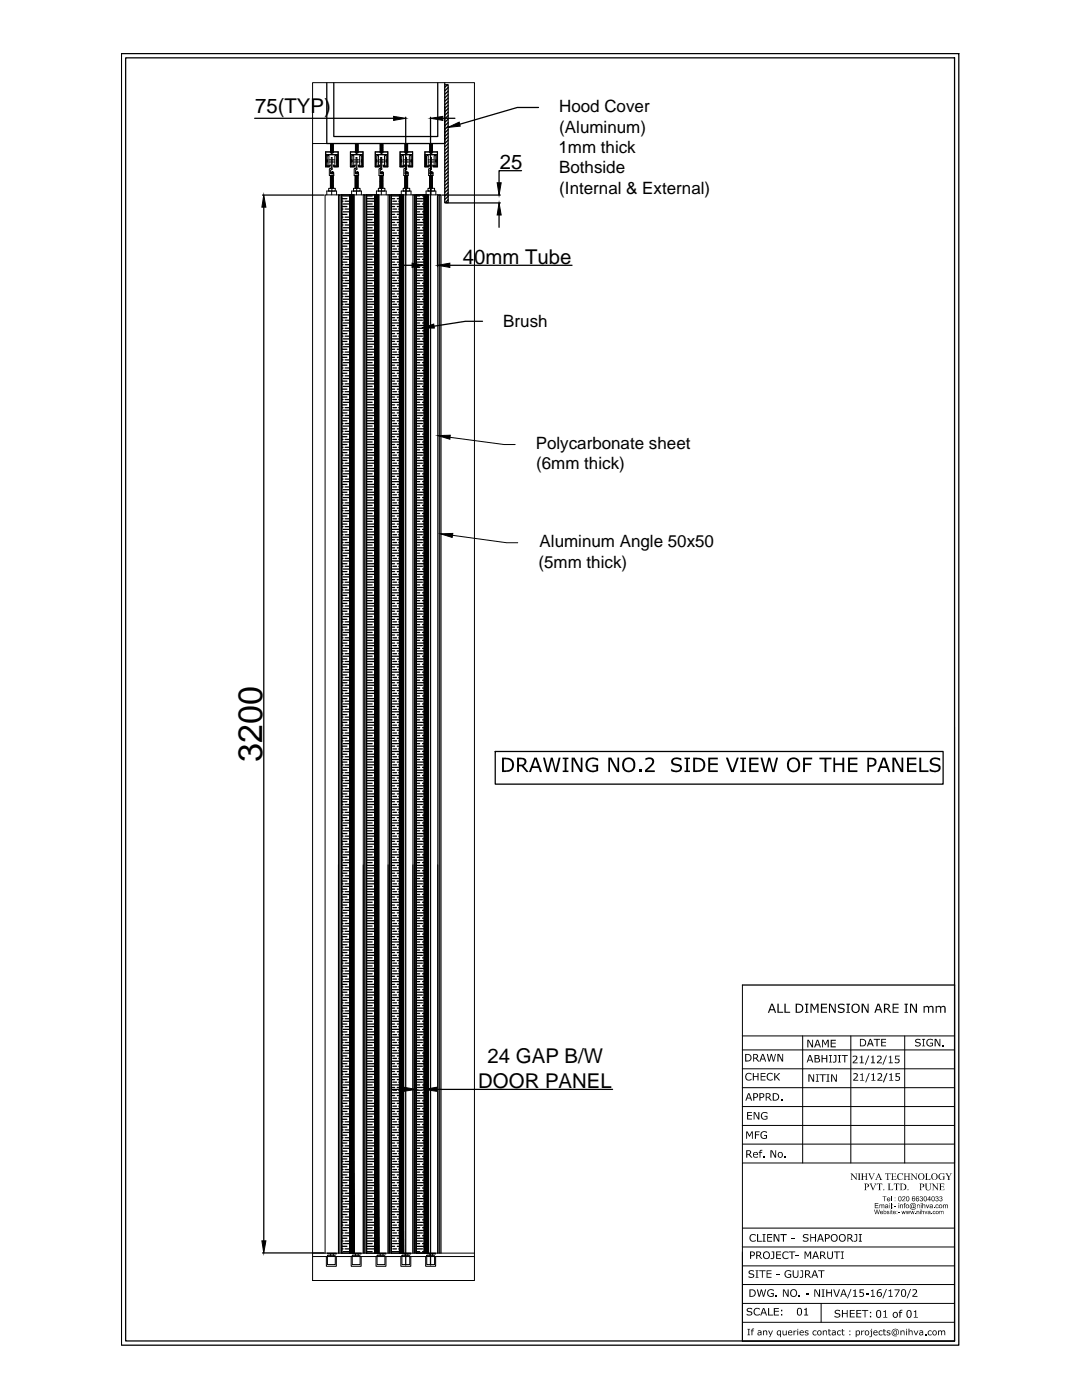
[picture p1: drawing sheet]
<svg xmlns="http://www.w3.org/2000/svg" width="216mm" height="279mm" viewBox="0 0 216 279" stroke-linecap="round" stroke-linejoin="round" font-family="sans-serif">
<defs><g id="words">
<text font-size="6.8" x="52.3" y="152" transform="rotate(-90 52.3 152)">3200</text>
<g font-size="4.1">
<text x="50.9" y="22.5">75(TYP)</text>
<text x="99.7" y="33.8">25</text>
<text x="92.3" y="52.6">40mm Tube</text>
<text x="97.3" y="212.2">24 GAP B/W</text>
<text x="95.4" y="217.1">DOOR PANEL</text>
</g>
<g font-size="3.4">
<text x="111.6" y="22.3">Hood Cover</text>
<text x="111.6" y="26.4">(Aluminum)</text>
<text x="111.4" y="30.5">1mm thick</text>
<text x="111.6" y="34.5">Bothside</text>
<text x="111.6" y="38.6">(Internal &amp; External)</text>
<text x="100.4" y="65.3">Brush</text>
<text x="106.9" y="89.6">Polycarbonate sheet</text>
<text x="107" y="93.7">(6mm thick)</text>
<text x="107.5" y="113.3">(5mm thick)</text>
<text x="107.7" y="109.2">Aluminum Angle 50x50</text>
</g>
</g></defs>
<!-- layer: 0 -->
<g fill="none" stroke="#000" stroke-width=".2">
<path d="M62.4 16.5h32.3v239.1h-32.3zM62.4 28.6h24.9M65 30.3h2.5v3h-.9h.9v-3h-2.5v3h.8h-.8zM65 31v2.1l.2 .1M65.1 31.1v1.9l.1 .2M65.2 31.9h.1v.4h-.1zM65.2 32.1h.1v.2h-.1zM65.2 30.8h2.1l.2 .2M65.2 30.8l-.2 .2M65.2 30.9h2l.2 .1M65.2 38.9v-.8h2v.8M65.2 33.2h.5"/>
<path d="M65.2 30.9l-.1 .1M65.3 31.1v1.9l.2 .1 .1-.1v-1.9M65.3 31.1h.3M65.6 37.6h1.3v.5h-1.3zM65.6 31.9h.5M65.6 32.3h.5M65.7 33.2l.2-.2-.2 .2M65.7 33.2h.1M65.8 33.2h-.1M65.9 30.4h.6v.1h-.3v-.1v.1h-.1v-.1l.3 .1v-.1l-.5 .1zM65.9 37.2l.6 .2M65.9 37.1l.6 .2"/>
<path d="M65.9 37.1l.6 .2-.6-.3 .6 .2M65.9 36.9l.6 .2M65.9 36.8l.6 .2M65.9 36.8l.6 .2-.6-.3 .6 .2M65.9 36.6l.6 .2M65.9 36.5l.6 .2M65.9 36.4l.6 .2M65.9 36.3l.6 .2M65.9 36.2l.6 .2-.6-.2M65.9 36.1l.6 .2M65.9 36l.6 .2M65.9 35.9l.6 .2-.6-.2"/>
<path d="M65.9 35.8l.6 .2M65.9 35.7l.6 .2M65.9 35.6l.6 .2M65.9 35.5l.6 .3M65.9 35.4l.6 .2M65.9 35.2l.6 .2M65.9 35.1l.6 .2M65.9 37.4l.5 .2M66 33.6l-.2 .1M66 28.6v1.7M66 30.1l.5 .1-.5-.2 .5 .2M66 29.9l.5 .2"/>
<path d="M66 29.9l.5 .1M66 29.7l.5 .3-.5-.2M66 29.7l.5 .2M66 29.6l.5 .2M66 29.5l.5 .2M66 29.4l.5 .2M66 29.3l.5 .2M66 29.2l.5 .2-.5-.2M66 29.2l.5 .2M66 29.1l.5 .2M66 29l.5 .2M66 28.9l.5 .2"/>
<path d="M66 28.8l.5 .2M66 28.7l.5 .2M66 30.1l.4 .2M66 30.2l.2 .1M66 30.3h.1M66 34.4h.6v.3h-.6zM66 37.6l-.1-.1 .3 .1M66 28.7l.5 .2-.4-.2M66.1 35l.4 .2M66.1 33.5v-2.1h.2v2.3M66.1 30.3v.1M66.1 34.4h.2v.3h.1v-.3h-.1h.3v.3h-.3v-.3v.3h-.2z"/>
<path d="M66.1 33.5l-.1 .1M66.2 38.1v.8M66.2 37.6v.5M66.2 35l.3 .1M66.3 31.9h.5M66.3 32.3h.5M66.3 33.7l-.3 .2v.8h.6v.3h-.9v-1.2M66.3 28.7h.2M66.4 30.3v.1M66.5 28.6v1.7M66.5 35v2.6l-.6-.2M66.5 35.2l-.6-.2v2.6"/>
<path d="M66.5 37.5l-.6-.3 .6 .3M66.5 35.5l-.6-.2 .6 .2M66.5 29l-.5-.1 .5 .2M66.7 33.2l-.2-.2 .2 .2M66.7 33.2h.1M66.8 33.2h.1M66.8 31.1v1.9M67.2 31.1v1.9h-.4M67.2 31.9h.1v.4h-.1zM67.2 32.1h.1v.2h-.1zM67.2 31.1h-.4M67.4 31.1v1.9l-.2 .2h-.4"/>
<path d="M67.4 31v2.1M67.5 33.1l-.2 .1M69.9 30.3h2.5v3h-.9h.9v-3h-2.5v3h.9h-.9zM70.1 31.9h.1v.4h-.1zM70.1 32.1h.1v.2h-.1zM70.2 38.9v-.8h1.9v.8M70.2 31.1v1.9M70.3 31.1h.3M70.5 37.6h1.4v.5h-1.4zM70.6 31.1v1.9h-.3M70.6 31.9h.4M70.6 32.3h.4"/>
<path d="M70.7 33.8v1.2h.9v-.3h-.7l.1-.8M70.7 33.3l.2-.3-.3 .2h-.6v-2.3h2.3v2.3h-.6l-.2-.2 .2 .3M70.9 30.4h.6v.1h-.3v-.1v.1h-.2v-.1l.3 .1v-.1l-.4 .1zM70.9 37.2l.5 .3M70.9 37.1l.5 .2-.5-.3 .5 .2M70.9 37.1l.5 .2M70.9 36.9l.5 .2M70.9 36.8l.5 .2M70.9 36.6l.5 .2M70.9 36.5l.5 .2M70.9 36.4l.5 .2M70.9 36.3l.5 .2"/>
<path d="M70.9 36.2l.5 .2M70.9 36.1l.5 .2M70.9 36l.5 .2M70.9 35.9l.5 .2-.5-.2M70.9 35.8l.5 .2M70.9 35.7l.5 .2M70.9 35.6l.5 .2M70.9 35.5l.5 .3M70.9 35.5l.5 .2M70.9 35.4l.5 .2M70.9 35.2l.5 .2M70.9 35.1l.5 .2"/>
<path d="M70.9 37.3l.5 .2M70.9 37.4l.4 .2M70.9 28.6v1.7M70.9 30l.5 .2-.5-.1M70.9 29.9l.5 .2M70.9 29.9l.5 .1M70.9 29.7l.5 .3-.5-.2M70.9 29.7l.5 .2M70.9 29.6l.5 .2M70.9 29.5l.5 .2M70.9 29.4l.5 .2M70.9 29.3l.5 .2"/>
<path d="M70.9 29.2l.5 .2M70.9 29.1l.5 .2M70.9 29l.5 .2M70.9 28.9l.5 .2M70.9 28.8l.5 .3M70.9 28.8l.5 .2M70.9 28.7l.5 .2M70.9 30.1l.4 .2M70.9 30.2l.2 .1M70.9 30.3h.1M71 34.4h.5v.3h-.5zM71 37.6l-.1-.1 .2 .1"/>
<path d="M71 28.7l.4 .2-.3-.2M71 35l.4 .2M71 33.5v-2.1h.2v2.3M71 30.3v.1M71.1 33.5l-.4 .2M71.1 34.4h.2v.3h.1v-.3h-.1h.2v.3h-.2v-.3v.3h-.2zM71.1 38.1v.8M71.2 37.6v.5M71.2 35l.2 .1M71.2 31.9h.6M71.2 32.3h.6M71.3 28.7h.1"/>
<path d="M71.3 33.7l-.2 .2M71.3 30.3v.1M71.4 28.6v1.7M71.4 35v2.6l-.5-.2M71.4 35.2l-.5-.2v2.6M71.4 36.9l-.5-.2 .5 .2M71.4 35.5l-.5-.2 .5 .2M71.8 31.1v1.9h.3M72.1 31.9h.1v.4h-.1zM72.1 32.1h.1v.2h-.1zM72.1 31.1v1.9M72.1 31.1h-.3"/>
<path d="M72.4 30.8h-2.4v2.5M74.9 30.3h2.5v3h-.9h.9v-3h-2.5v3h.8h-.8zM74.9 30.8h2.4v2.5M75.1 31.9h.1v.4h-.1zM75.1 32.1h.1v.2h-.1zM75.1 38.9v-.8h2v.8M75.2 31.1v1.9M75.2 31.1h.4M75.5 37.6h1.3v.5h-1.3zM75.5 31.9h.5M75.5 32.3h.5M75.5 31.1v1.9"/>
<path d="M75.6 33h-.4M75.6 33.8v1.2h.9v-.3h-.6v-.7l.1-.1M75.6 33.3l.2-.3-.2 .2h-.6v-2.3h2.3v2.3h-.6l-.3-.2 .2 .3M75.8 33.6l-.1 .1M75.8 30.4h.6v.1h-.3v-.1v.1h-.1v-.1l.3 .1v-.1l-.5 .1zM75.8 37.2l.6 .2M75.8 37.1l.6 .2M75.8 37.1l.6 .2-.6-.3 .6 .2M75.8 36.9l.6 .2M75.8 36.8l.6 .2M75.8 36.8l.6 .2-.6-.3 .6 .2M75.8 36.6l.6 .2"/>
<path d="M75.8 36.5l.6 .2M75.8 36.4l.6 .2M75.8 36.3l.6 .2M75.8 36.2l.6 .2-.6-.2M75.8 36.1l.6 .2M75.8 36l.6 .2M75.8 35.9l.6 .2-.6-.2M75.8 35.8l.6 .2M75.8 35.7l.6 .2M75.8 35.6l.6 .2M75.8 35.5l.6 .3M75.8 35.5l.6 .2"/>
<path d="M75.8 35.4l.6 .2M75.8 35.2l.6 .2M75.8 35.1l.6 .2M75.8 37.4l.5 .2M75.9 28.6v1.7M75.9 29.9l.5 .3M75.9 29.9l.5 .1M75.9 29.7l.5 .3-.5-.2M75.9 29.7l.5 .2M75.9 29.6l.5 .2M75.9 29.5l.5 .3M75.9 29.5l.5 .2"/>
<path d="M75.9 29.4l.5 .2M75.9 29.3l.5 .2M75.9 29.2l.5 .2-.5-.2M75.9 29.2l.5 .2M75.9 29.1l.5 .2M75.9 29l.5 .2M75.9 28.9l.5 .2M75.9 28.8l.5 .2M75.9 28.7l.5 .2M75.9 30l.5 .2-.5-.1M75.9 30.1l.4 .2M75.9 30.2l.2 .1"/>
<path d="M75.9 30.3h.1M75.9 34.4h.6v.3h-.6zM75.9 37.6l-.1-.1 .3 .1M75.9 28.7l.5 .2-.4-.2M76 35l.4 .2M76 33.5v-2.1h.2v2.3M76 33.9h.1M76 30.3v.1M76 34.4h.2v.3h.1v-.3h-.1h.3v.3h-.3v-.3v.3h-.2zM76 33.5l-.2 .1M76.1 38.1v.8M76.1 37.6v.5"/>
<path d="M76.1 35l.3 .1M76.2 31.9h.5M76.2 32.3h.5M76.2 33.7l-.1 .2M76.2 28.7h.2M76.3 30.3v.1M76.4 28.6v1.7M76.4 35v2.6l-.6-.2M76.4 35.2l-.6-.2v2.6M76.4 37.5l-.6-.3 .6 .3M76.4 35.5l-.6-.2 .6 .2M76.4 29l-.5-.1 .5 .2"/>
<path d="M76.7 31.1v1.9M77.1 31.1v1.9h-.4M77.1 31.9h.1v.4h-.1zM77.1 32.1h.1v.2h-.1zM77.1 31.1h-.4M79.8 30.3h2.6v3h-1h.9v-3h-2.4v3h.8h-.9zM79.9 33.3v-2.5h2.4v2.5M79.9 30.9h2.3v2.3h-.6l-.2-.2 .2 .3M79.9 33.2h.6l.3-.2-.2 .3M80 31.9h.2v.4h-.2zM80 32.1h.2v.2h-.2zM80.1 38.9v-.8h1.9v.8"/>
<path d="M80.2 31.1v1.9l.1 .1 .2-.1v-1.9M80.2 31.1h.3M80.4 37.6h1.4v.5h-1.4zM80.5 31.9h.5M80.5 32.3h.5M80.8 30.4h.6v.1h-.3v-.1v.1h-.2v-.1l.4 .1v-.1l-.5 .1zM80.8 37.2l.5 .2M80.8 37.1l.5 .2M80.8 37l.5 .3-.5-.2M80.8 36.9l.5 .3M80.8 36.8l.5 .2M80.8 36.8l.5 .2-.5-.3 .5 .2"/>
<path d="M80.8 36.6l.5 .2M80.8 36.5l.5 .2M80.8 36.4l.5 .2M80.8 36.3l.5 .2M80.8 36.2l.5 .2-.5-.2M80.8 36.1l.5 .2M80.8 36l.5 .2M80.8 35.9l.5 .2M80.8 35.8l.5 .2M80.8 35.7l.5 .2M80.8 35.6l.5 .2M80.8 35.5l.5 .3"/>
<path d="M80.8 35.5l.5 .2M80.8 35.4l.5 .2M80.8 35.2l.5 .3M80.8 35.2l.5 .2M80.8 35.1l.5 .2M80.8 37.4l.4 .2M80.8 33.6l-.2 .1M80.8 28.6v1.7M80.8 30.1l.5 .1-.5-.2 .5 .2M80.8 29.9l.5 .2M80.8 29.9l.5 .1M80.8 29.7l.5 .3-.5-.2"/>
<path d="M80.8 29.7l.5 .2M80.8 29.6l.5 .2M80.8 29.5l.5 .2M80.8 29.4l.5 .2M80.8 29.3l.5 .2M80.8 29.2l.5 .2-.5-.2M80.8 29.2l.5 .2M80.8 29.1l.5 .2M80.8 29l.5 .2M80.8 28.9l.5 .2M80.8 28.8l.5 .2M80.8 28.7l.5 .2"/>
<path d="M80.8 30.1l.4 .2M80.8 30.2l.2 .1M80.8 30.3h.1M80.9 34.4h.5v.3h-.5zM80.9 37.6l-.1-.1 .3 .1-.1 1.3M80.9 28.7l.4 .2-.3-.2M80.9 35l.4 .2M81 33.5v-2.1h.1v2.3M81 30.3v.1M81 33.5l-.2 .1M81 34.4h.2v.3h.1v-.3h-.1h.2v.3h-.2v-.3v.3h-.2zM81.1 35l.2 .1"/>
<path d="M81.1 31.9h.6M81.1 32.3h.6M81.2 33.7l-.3 .2-.1 .8h.7v.3h-.9v-1.2M81.2 28.7h.1M81.2 30.3v.1M81.3 35v2.6l-.5-.2M81.3 28.6v1.7M81.3 35.2l-.5-.2v2.6M81.3 37.5l-.5-.3 .5 .3M81.3 29l-.5-.1 .5 .2M81.7 31.1v1.9M82 31.1v1.9h-.3"/>
<path d="M82 31.9h.1v.4h-.1zM82 32.1h.1v.2h-.1zM82 31.1h-.3M84.8 30.3h2.5v3h-.9h.9v-3h-2.5v3h.8h-.8zM84.9 33.3v-2.5h2.3v2.5M85 31.9h.1v.4h-.1zM85 32.1h.1v.2h-.1zM85 38.9v-.8h2v.8M85.1 31.1v1.9M85.1 31.1h.4M85.4 37.6h1.3v.5h-1.3zM85.4 31.1l.1 1.9h-.4"/>
<path d="M85.4 31.9h.5M85.4 32.3h.5M85.5 33.8v1.2h.9v-.3h-.6M85.7 30.4h.6v.1h-.3v-.1v.1h-.1v-.1l.3 .1v-.1l-.5 .1zM85.7 37.2l.6 .2M85.7 37.1l.6 .2-.6-.3 .6 .2M85.7 37.1l.6 .2M85.7 36.9l.6 .2M85.7 36.8l.6 .2M85.7 36.8l.6 .2-.6-.3 .6 .2M85.7 36.6l.6 .2M85.7 36.5l.6 .2"/>
<path d="M85.7 36.4l.6 .2M85.7 36.3l.6 .2M85.7 36.2l.6 .2-.6-.2M85.7 36.1l.6 .2M85.7 36l.6 .2M85.7 35.9l.6 .2-.6-.2M85.7 35.8l.6 .2M85.7 35.7l.6 .2M85.7 35.6l.6 .2M85.7 35.5l.6 .3M85.7 35.5l.6 .2M85.7 35.4l.6 .2"/>
<path d="M85.7 35.1l.6 .3M85.7 37.4l.5 .2M85.8 28.6v1.7M85.8 30.1l.5 .1-.5-.2 .5 .2M85.8 29.9l.5 .2M85.8 29.9l.5 .1M85.8 29.7l.5 .3-.5-.2M85.8 29.7l.5 .2M85.8 29.6l.5 .2M85.8 29.5l.5 .2M85.8 29.4l.5 .2M85.8 29.3l.5 .2"/>
<path d="M85.8 29.2l.5 .2M85.8 29l.5 .3M85.8 29l.5 .2M85.8 28.9l.5 .2M85.8 28.8l.5 .3M85.8 28.8l.5 .2M85.8 30.1l.4 .2M85.8 30.2l.2 .1M85.8 30.3h.1M85.8 34.4h.6v.3h-.6zM85.8 37.6l-.1-.1 .3 .1M85.9 35l.4 .2"/>
<path d="M85.9 33.5v-2.1h.2v2.3l-.1 .2M85.9 33.9h.1M85.9 30.3v.1M85.9 33.9l-.1 .1v.7M86 34.4h.1v.3h.1v-.3h-.1h.3v.3h-.3v-.3v.3h-.1zM86 28.7l.3 .2-.5-.2 .5 .2M86 33.5l-.4 .2M86 38.1v.8M86 37.6v.5M86 35l.3 .1M86.1 31.9h.5M86.1 32.3h.5"/>
<path d="M86.1 28.7h.2M86.2 30.3v.1M86.3 35v2.6l-.6-.2M86.3 28.6v1.7M86.3 35.2l-.6-.2v2.6M86.3 37.5l-.6-.3 .6 .3M86.3 35.5l-.6-.2 .6 .2M86.6 31.1l.1 1.9h.3M87 31.9h.1v.4h-.1zM87 32.1h.1v.2h-.1zM87 31.1v1.9M87 31.1h-.3"/>
<path d="M87.2 33.2h-.6l-.3-.2 .2 .3M87.2 30.9h-2.3v2.3h.6l.2-.2-.2 .3M89.8 87.3l10.8 1.4h2.2M90.3 106.8l10.8 1.5h2.2M190.5 145.1v122.6M148.1 196.6v35.5M148.1 217.1h42.4M148.1 213.3h42.4M148.1 209.5h42.4M148.1 206.7h42.4M160.2 206.7v25.4M169.8 206.7v25.4"/>
<path d="M180.5 206.7v25.4M148.1 220.8h42.4M148.1 224.6h42.4M148.1 228.3h42.4M190.5 232.1h-42.4v35.6v-17.8M62.4 250.8h32.2M62.4 250.1h32.2M64.9 250.1v-211.2h2.6v211.2M65.1 250.8v1.9h2v-1.9M65.3 250.6h1.6v1.8h-1.6zM65.4 250.1h1.7v.2h-1.7zM66 250.3v.3"/>
<path d="M66.5 250.3v.3M69.8 250.1v-211.2h2.7v211.2M70.1 250.8v1.9h2v-1.9M70.3 250.6h1.6v1.8h-1.6zM70.3 250.1h1.8v.2h-1.8zM70.9 250.3v.3M71.5 250.3v.3M74.8 250.1v-211.2h2.6v211.2M75 250.8v1.9h2v-1.9M75.2 250.6h1.6v1.8h-1.6zM75.3 250.1h1.7v.2h-1.7zM75.9 250.3v.3"/>
<path d="M76.4 250.3v.3M79.7 250.1v-211.2h2.7v211.2M80 250.8v1.9h2v-1.9M80.2 250.6h1.6v1.8h-1.6zM80.2 250.1h1.8v.2h-1.8zM80.8 250.3v.3M81.4 250.3v.3M84.7 250.1v-211.2h2.6v211.2M84.9 250.8v1.9h2v-1.9M85.1 250.6h1.6v1.8h-1.6zM85.2 250.1h1.7v.2h-1.7zM85.8 250.3v.3"/>
<path d="M86.3 250.3v.3M148.1 256.4h42.4M148.1 252.6h42.4M148.1 248.9h42.4M148.1 245.1h42.4M148.1 260.1h42.4M148.1 263.9h42.4M163.8 260.1v3.8"/>
</g>
<g fill="none" stroke="#000" stroke-width=".25">
<path d="M24.2 10.7h167.1v257.8h-167.1zM25.1 11.5h165.4v256.1h-165.4zM65.2 16.5v12.1h23.5v-12.1M66.6 16.5v10.7h20.7v-10.7M88.7 16.9h.7v23.6h-.7v-19.2M89.3 16.9l-.6 .5M89.4 17.5l-.7 .6M89.4 18.2l-.7 .6M89.4 18.9l-.7 .6M89.4 19.6l-.7 .6M50.8 23.6h27.7M52.4 38.9h12.3"/>
<path d="M67.5 38.9h.3v211.2M67.8 38.9h.4v211.2v-211.2M68.2 38.9h2.4v211.2h-.8v-211.2M68.2 38.9h1.6v211.2h-1.6zM68.2 39.7h1M68.5 39.1h1.3M69.8 39.7h.1M72.5 38.9h.3v211.2M72.8 38.9h.3v211.2v-211.2M73.1 38.9h2.5v211.2h-.8v-211.2M73.1 38.9h1.7v211.2h-1.7zM73.1 39.1h1.2"/>
<path d="M73.1 39.7h1.7M77.4 38.9h.3v211.2M77.7 38.9h.4v211.2v-211.2M78.1 38.9h2.4v211.2h-.8v-211.2M78.1 38.9h1.6v211.2h-1.6zM78.1 39.1h1.6M78.1 39.7h.7M79.3 39.7h.4M81 23.4v229.1M82.4 38.9h.3v211.2M82.7 38.9h.3v211.2M83 38.9h2.5v211.2h-.8v-211.2"/>
<path d="M83 38.9h1.7v211.2h-1.7zM83 39.1h.7M83 39.7h1.7M84.3 39.1h.4M84.7 39.1v14.1M85.9 23.4v229.1M87.3 39.1v14.1M87.3 38.9h.3v211.2M87.6 38.9h.4v211.2M88.2 38.9h11.6M88.4 23.6h2.4M89.4 20.3l-.7 .6"/>
<path d="M89.4 21l-.7 .6M89.4 21.7l-.7 .6M89.4 22.4l-.7 .6M89.4 23.1l-.7 .6M89.4 23.8l-.7 .6M89.4 24.5l-.7 .6M89.4 25.2l-.7 .7M89.4 25.9l-.7 .6M89.4 26.6l-.7 .6M89.4 27.3l-.7 .6M89.4 28l-.7 .6M89.4 28.7l-.7 .6"/>
<path d="M89.4 29.4l-.7 .6M89.4 30.1l-.7 .6M89.4 30.8l-.7 .6M89.4 31.5l-.7 .6M89.4 32.2l-.7 .6M89.4 32.9l-.7 .6M89.4 33.6l-.7 .6M89.4 34.3l-.7 .7M89.4 35l-.7 .6M89.4 35.7l-.7 .7M89.4 36.4l-.7 .6M89.4 37.1l-.7 .6"/>
<path d="M89.4 37.8l-.7 .6M89.4 38.5l-.7 .6M89.4 39.2l-.7 .6M89.4 39.9l-.6 .6M104.1 34.1h-4.5v2.4M107.5 21.4h-4.3l-11.4 3.4M52.6 41.3v206.3M68.2 59.2h.3M68.2 57.6h.3M68.2 56h.3M68.2 54.4h.3M68.2 52.8h.3"/>
<path d="M68.2 51.3h.3M68.2 49.7h.3M68.2 48.1h.3M68.2 46.5h.3M68.2 44.9h.3M68.2 43.3h.3M68.2 41.7h.3M68.2 40.2h.3M68.2 58.7h1M68.2 57.1h1M68.2 55.5h1M68.2 53.9h1"/>
<path d="M68.2 52.3h1M68.2 50.7h1M68.2 49.1h1M68.2 47.6h1M68.2 46h1M68.2 44.4h1M68.2 42.8h1M68.2 41.2h1M68.5 59.7h1.3M68.5 58.1h1.3M68.5 56.5h1.3M68.5 54.9h1.3"/>
<path d="M68.5 53.4h1.3M68.5 51.8h1.3M68.5 50.2h1.3M68.5 48.6h1.3M68.5 47h1.3M68.5 45.5h1.3M68.5 43.8h1.3M68.5 42.3h1.3M68.5 40.7h1.3M68.8 59.2h.9M68.8 57.6h.9M68.8 56h.9"/>
<path d="M68.8 54.4h.9M68.8 52.8h.9M68.8 51.3h.9M68.8 49.7h.9M68.8 48.1h.9M68.8 46.5h.9M68.8 44.9h.9M68.8 43.3h.9M68.8 41.7h.9M68.8 40.2h.9M69.8 58.7h.1M69.8 57.1h.1"/>
<path d="M69.8 55.5h.1M69.8 53.9h.1M69.8 52.3h.1M69.8 50.7h.1M69.8 49.1h.1M69.8 47.6h.1M69.8 46h.1M69.8 44.4h.1M69.8 42.8h.1M69.8 41.2h.1M73.1 59.7h1.2M73.1 58.1h1.2"/>
<path d="M73.1 56.5h1.2M73.1 54.9h1.2M73.1 53.4h1.2M73.1 51.8h1.2M73.1 50.2h1.2M73.1 48.6h1.2M73.1 47h1.2M73.1 45.5h1.2M73.1 43.8h1.2M73.1 42.3h1.2M73.1 40.7h1.2M73.1 58.7h1.7"/>
<path d="M73.1 57.1h1.7M73.1 55.5h1.7M73.1 53.9h1.7M73.1 52.3h1.7M73.1 50.7h1.7M73.1 49.1h1.7M73.1 47.6h1.7M73.1 46h1.7M73.1 44.4h1.7M73.1 42.8h1.7M73.1 41.2h1.7M73.2 59.2h1.6"/>
<path d="M73.2 57.6h1.6M73.2 56h1.6M73.2 54.4h1.6M73.2 52.8h1.6M73.2 51.3h1.6M73.2 49.7h1.6M73.2 48.1h1.6M73.2 46.5h1.6M73.2 44.9h1.6M73.2 43.3h1.6M73.2 41.7h1.6M73.2 40.2h1.6"/>
<path d="M78.1 59.7h1.6M78.1 58.1h1.6M78.1 56.5h1.6M78.1 54.9h1.6M78.1 53.4h1.6M78.1 51.8h1.6M78.1 50.2h1.6M78.1 48.6h1.6M78.1 47h1.6M78.1 45.5h1.6M78.1 43.8h1.6M78.1 42.3h1.6"/>
<path d="M78.1 40.7h1.6M78.1 58.7h.7M78.1 57.1h.7M78.1 55.5h.7M78.1 53.9h.7M78.1 52.3h.7M78.1 50.7h.7M78.1 49.1h.7M78.1 47.6h.7M78.1 46h.7M78.1 44.4h.7M78.1 42.8h.7"/>
<path d="M78.1 41.2h.7M78.4 59.2h.7M78.4 57.6h.7M78.4 56h.7M78.4 54.4h.7M78.4 52.8h.7M78.4 51.3h.7M78.4 49.7h.7M78.4 48.1h.7M78.4 46.5h.7M78.4 44.9h.7M78.4 43.3h.7"/>
<path d="M78.4 41.7h.7M78.4 40.2h.7M79.3 58.7h.4M79.3 57.1h.4M79.3 55.5h.4M79.3 53.9h.4M79.3 52.3h.4M79.3 50.7h.4M79.3 49.1h.4M79.3 47.6h.4M79.3 46h.4M79.3 44.4h.4"/>
<path d="M79.3 42.8h.4M79.3 41.2h.4M79.6 59.2h.1M79.6 57.6h.1M79.6 56h.1M79.6 54.4h.1M79.6 52.8h.1M79.6 51.3h.1M79.6 49.7h.1M79.6 48.1h.1M79.6 46.5h.1M79.6 44.9h.1"/>
<path d="M79.6 43.3h.1M79.6 41.7h.1M79.6 40.2h.1M79.8 52.9h2.4M83 59.7h.7M83 58.1h.7M83 56.5h.7M83 54.9h.7M83 53.4h.7M83 51.8h.7M83 50.2h.7M83 48.6h.7"/>
<path d="M83 47h.7M83 45.5h.7M83 43.8h.7M83 42.3h.7M83 40.7h.7M83 59.2h1.3M83 57.6h1.3M83 56h1.3M83 54.4h1.3M83 52.8h1.3M83 51.3h1.3M83 49.7h1.3"/>
<path d="M83 48.1h1.3M83 46.5h1.3M83 44.9h1.3M83 43.3h1.3M83 41.7h1.3M83 40.2h1.3M83 58.7h1.7M83 57.1h1.7M83 55.5h1.7M83 53.9h1.7M83 52.3h1.7M83 50.7h1.7"/>
<path d="M83 49.1h1.7M83 47.6h1.7M83 46h1.7M83 44.4h1.7M83 42.8h1.7M83 41.2h1.7M84.3 59.7h.4M84.3 58.1h.4M84.3 56.5h.4M84.3 54.9h.4M84.3 53.4h.4M84.3 51.8h.4"/>
<path d="M84.3 50.2h.4M84.3 48.6h.4M84.3 47h.4M84.3 45.5h.4M84.3 43.8h.4M84.3 42.3h.4M84.3 40.7h.4M89 40.5h10.8M89.8 52.9h24.3M99.6 42.9v2.5M68.2 79.7h.3M68.2 78.2h.3"/>
<path d="M68.2 76.6h.3M68.2 75h.3M68.2 73.4h.3M68.2 71.8h.3M68.2 70.3h.3M68.2 68.7h.3M68.2 67.1h.3M68.2 65.5h.3M68.2 63.9h.3M68.2 62.3h.3M68.2 60.7h.3M68.2 79.2h1"/>
<path d="M68.2 77.7h1M68.2 76.1h1M68.2 74.5h1M68.2 72.9h1M68.2 71.3h1M68.2 69.7h1M68.2 68.1h1M68.2 66.6h1M68.2 65h1M68.2 63.4h1M68.2 61.8h1M68.2 60.2h1"/>
<path d="M68.5 78.7h1.3M68.5 77.1h1.3M68.5 75.6h1.3M68.5 73.9h1.3M68.5 72.4h1.3M68.5 70.8h1.3M68.5 69.2h1.3M68.5 67.6h1.3M68.5 66h1.3M68.5 64.5h1.3M68.5 62.9h1.3M68.5 61.3h1.3"/>
<path d="M68.8 79.7h.9M68.8 78.2h.9M68.8 76.6h.9M68.8 75h.9M68.8 73.4h.9M68.8 71.8h.9M68.8 70.3h.9M68.8 68.7h.9M68.8 67.1h.9M68.8 65.5h.9M68.8 63.9h.9M68.8 62.3h.9"/>
<path d="M68.8 60.7h.9M69.8 79.2h.1M69.8 77.7h.1M69.8 76.1h.1M69.8 74.5h.1M69.8 72.9h.1M69.8 71.3h.1M69.8 69.7h.1M69.8 68.1h.1M69.8 66.6h.1M69.8 65h.1M69.8 63.4h.1"/>
<path d="M69.8 61.8h.1M69.8 60.2h.1M73.1 78.7h1.2M73.1 77.1h1.2M73.1 75.6h1.2M73.1 73.9h1.2M73.1 72.4h1.2M73.1 70.8h1.2M73.1 69.2h1.2M73.1 67.6h1.2M73.1 66h1.2M73.1 64.5h1.2"/>
<path d="M73.1 62.9h1.2M73.1 61.3h1.2M73.1 79.2h1.7M73.1 77.7h1.7M73.1 76.1h1.7M73.1 74.5h1.7M73.1 72.9h1.7M73.1 71.3h1.7M73.1 69.7h1.7M73.1 68.1h1.7M73.1 66.6h1.7M73.1 65h1.7"/>
<path d="M73.1 63.4h1.7M73.1 61.8h1.7M73.1 60.2h1.7M73.2 79.7h1.6M73.2 78.2h1.6M73.2 76.6h1.6M73.2 75h1.6M73.2 73.4h1.6M73.2 71.8h1.6M73.2 70.3h1.6M73.2 68.7h1.6M73.2 67.1h1.6"/>
<path d="M73.2 65.5h1.6M73.2 63.9h1.6M73.2 62.3h1.6M73.2 60.7h1.6M78.1 78.7h1.6M78.1 77.1h1.6M78.1 75.6h1.6M78.1 73.9h1.6M78.1 72.4h1.6M78.1 70.8h1.6M78.1 69.2h1.6M78.1 67.6h1.6"/>
<path d="M78.1 66h1.6M78.1 64.5h1.6M78.1 62.9h1.6M78.1 61.3h1.6M78.1 79.2h.7M78.1 77.7h.7M78.1 76.1h.7M78.1 74.5h.7M78.1 72.9h.7M78.1 71.3h.7M78.1 69.7h.7M78.1 68.1h.7"/>
<path d="M78.1 66.6h.7M78.1 65h.7M78.1 63.4h.7M78.1 61.8h.7M78.1 60.2h.7M78.4 79.7h.7M78.4 78.2h.7M78.4 76.6h.7M78.4 75h.7M78.4 73.4h.7M78.4 71.8h.7M78.4 70.3h.7"/>
<path d="M78.4 68.7h.7M78.4 67.1h.7M78.4 65.5h.7M78.4 63.9h.7M78.4 62.3h.7M78.4 60.7h.7M79.3 79.2h.4M79.3 77.7h.4M79.3 76.1h.4M79.3 74.5h.4M79.3 72.9h.4M79.3 71.3h.4"/>
<path d="M79.3 69.7h.4M79.3 68.1h.4M79.3 66.6h.4M79.3 65h.4M79.3 63.4h.4M79.3 61.8h.4M79.3 60.2h.4M79.6 79.7h.1M79.6 78.2h.1M79.6 76.6h.1M79.6 75h.1M79.6 73.4h.1"/>
<path d="M79.6 71.8h.1M79.6 70.3h.1M79.6 68.7h.1M79.6 67.1h.1M79.6 65.5h.1M79.6 63.9h.1M79.6 62.3h.1M79.6 60.7h.1M83 78.7h.7M83 77.1h.7M83 75.6h.7M83 73.9h.7"/>
<path d="M83 72.4h.7M83 70.8h.7M83 69.2h.7M83 67.6h.7M83 66h.7M83 64.5h.7M83 62.9h.7M83 61.3h.7M83 79.7h1.3M83 78.2h1.3M83 76.6h1.3M83 75h1.3"/>
<path d="M83 73.4h1.3M83 71.8h1.3M83 70.3h1.3M83 68.7h1.3M83 67.1h1.3M83 65.5h1.3M83 63.9h1.3M83 62.3h1.3M83 60.7h1.3M83 79.2h1.7M83 77.7h1.7M83 76.1h1.7"/>
<path d="M83 74.5h1.7M83 72.9h1.7M83 71.3h1.7M83 69.7h1.7M83 68.1h1.7M83 66.6h1.7M83 65h1.7M83 63.4h1.7M83 61.8h1.7M83 60.2h1.7M84.3 78.7h.4M84.3 77.1h.4"/>
<path d="M84.3 75.6h.4M84.3 73.9h.4M84.3 72.4h.4M84.3 70.8h.4M84.3 69.2h.4M84.3 67.6h.4M84.3 66h.4M84.3 64.5h.4M84.3 62.9h.4M84.3 61.3h.4M96.3 64.1h-3.4l-6.3 1M68.2 98.7h.3"/>
<path d="M68.2 97.2h.3M68.2 95.6h.3M68.2 94h.3M68.2 92.4h.3M68.2 90.8h.3M68.2 89.3h.3M68.2 87.7h.3M68.2 86.1h.3M68.2 84.5h.3M68.2 82.9h.3M68.2 81.4h.3M68.2 99.8h1"/>
<path d="M68.2 98.2h1M68.2 96.7h1M68.2 95.1h1M68.2 93.5h1M68.2 91.9h1M68.2 90.3h1M68.2 88.7h1M68.2 87.2h1M68.2 85.6h1M68.2 84h1M68.2 82.4h1M68.2 80.8h1"/>
<path d="M68.5 99.3h1.3M68.5 97.7h1.3M68.5 96.1h1.3M68.5 94.6h1.3M68.5 92.9h1.3M68.5 91.4h1.3M68.5 89.8h1.3M68.5 88.2h1.3M68.5 86.6h1.3M68.5 85h1.3M68.5 83.5h1.3M68.5 81.9h1.3"/>
<path d="M68.5 80.3h1.3M68.8 98.7h.9M68.8 97.2h.9M68.8 95.6h.9M68.8 94h.9M68.8 92.4h.9M68.8 90.8h.9M68.8 89.3h.9M68.8 87.7h.9M68.8 86.1h.9M68.8 84.5h.9M68.8 82.9h.9"/>
<path d="M68.8 81.4h.9M69.8 99.8h.1M69.8 98.2h.1M69.8 96.7h.1M69.8 95.1h.1M69.8 93.5h.1M69.8 91.9h.1M69.8 90.3h.1M69.8 88.7h.1M69.8 87.2h.1M69.8 85.6h.1M69.8 84h.1"/>
<path d="M69.8 82.4h.1M69.8 80.8h.1M73.1 99.3h1.2M73.1 97.7h1.2M73.1 96.1h1.2M73.1 94.6h1.2M73.1 92.9h1.2M73.1 91.4h1.2M73.1 89.8h1.2M73.1 88.2h1.2M73.1 86.6h1.2M73.1 85h1.2"/>
<path d="M73.1 83.5h1.2M73.1 81.9h1.2M73.1 80.3h1.2M73.1 99.8h1.7M73.1 98.2h1.7M73.1 96.7h1.7M73.1 95.1h1.7M73.1 93.5h1.7M73.1 91.9h1.7M73.1 90.3h1.7M73.1 88.7h1.7M73.1 87.2h1.7"/>
<path d="M73.1 85.6h1.7M73.1 84h1.7M73.1 82.4h1.7M73.1 80.8h1.7M73.2 98.7h1.6M73.2 97.2h1.6M73.2 95.6h1.6M73.2 94h1.6M73.2 92.4h1.6M73.2 90.8h1.6M73.2 89.3h1.6M73.2 87.7h1.6"/>
<path d="M73.2 86.1h1.6M73.2 84.5h1.6M73.2 82.9h1.6M73.2 81.4h1.6M78.1 99.3h1.6M78.1 97.7h1.6M78.1 96.1h1.6M78.1 94.6h1.6M78.1 92.9h1.6M78.1 91.4h1.6M78.1 89.8h1.6M78.1 88.2h1.6"/>
<path d="M78.1 86.6h1.6M78.1 85h1.6M78.1 83.5h1.6M78.1 81.9h1.6M78.1 80.3h1.6M78.1 99.8h.7M78.1 98.2h.7M78.1 96.7h.7M78.1 95.1h.7M78.1 93.5h.7M78.1 91.9h.7M78.1 90.3h.7"/>
<path d="M78.1 88.7h.7M78.1 87.2h.7M78.1 85.6h.7M78.1 84h.7M78.1 82.4h.7M78.1 80.8h.7M78.4 98.7h.7M78.4 97.2h.7M78.4 95.6h.7M78.4 94h.7M78.4 92.4h.7M78.4 90.8h.7"/>
<path d="M78.4 89.3h.7M78.4 87.7h.7M78.4 86.1h.7M78.4 84.5h.7M78.4 82.9h.7M78.4 81.4h.7M79.3 99.8h.4M79.3 98.2h.4M79.3 96.7h.4M79.3 95.1h.4M79.3 93.5h.4M79.3 91.9h.4"/>
<path d="M79.3 90.3h.4M79.3 88.7h.4M79.3 87.2h.4M79.3 85.6h.4M79.3 84h.4M79.3 82.4h.4M79.3 80.8h.4M79.6 98.7h.1M79.6 97.2h.1M79.6 95.6h.1M79.6 94h.1M79.6 92.4h.1"/>
<path d="M79.6 90.8h.1M79.6 89.3h.1M79.6 87.7h.1M79.6 86.1h.1M79.6 84.5h.1M79.6 82.9h.1M79.6 81.4h.1M83 99.3h.7M83 97.7h.7M83 96.1h.7M83 94.6h.7M83 92.9h.7"/>
<path d="M83 91.4h.7M83 89.8h.7M83 88.2h.7M83 86.6h.7M83 85h.7M83 83.5h.7M83 81.9h.7M83 80.3h.7M83 98.7h1.3M83 97.2h1.3M83 95.6h1.3M83 94h1.3"/>
<path d="M83 92.4h1.3M83 90.8h1.3M83 89.3h1.3M83 87.7h1.3M83 86.1h1.3M83 84.5h1.3M83 82.9h1.3M83 81.4h1.3M83 99.8h1.7M83 98.2h1.7M83 96.7h1.7M83 95.1h1.7"/>
<path d="M83 93.5h1.7M83 91.9h1.7M83 90.3h1.7M83 88.7h1.7M83 87.2h1.7M83 85.6h1.7M83 84h1.7M83 82.4h1.7M83 80.8h1.7M84.3 99.3h.4M84.3 97.7h.4M84.3 96.1h.4"/>
<path d="M84.3 94.6h.4M84.3 92.9h.4M84.3 91.4h.4M84.3 89.8h.4M84.3 88.2h.4M84.3 86.6h.4M84.3 85h.4M84.3 83.5h.4M84.3 81.9h.4M84.3 80.3h.4M68.2 119.4h.3M68.2 117.8h.3"/>
<path d="M68.2 116.2h.3M68.2 114.6h.3M68.2 113h.3M68.2 111.4h.3M68.2 109.8h.3M68.2 108.3h.3M68.2 106.7h.3M68.2 105.1h.3M68.2 103.5h.3M68.2 101.9h.3M68.2 100.4h.3M68.2 118.8h1"/>
<path d="M68.2 117.2h1M68.2 115.7h1M68.2 114.1h1M68.2 112.5h1M68.2 110.9h1M68.2 109.3h1M68.2 107.7h1M68.2 106.2h1M68.2 104.6h1M68.2 103h1M68.2 101.4h1M68.5 119.9h1.3"/>
<path d="M68.5 118.3h1.3M68.5 116.7h1.3M68.5 115.1h1.3M68.5 113.6h1.3M68.5 112h1.3M68.5 110.4h1.3M68.5 108.8h1.3M68.5 107.2h1.3M68.5 105.6h1.3M68.5 104h1.3M68.5 102.5h1.3M68.5 100.9h1.3"/>
<path d="M68.8 119.4h.9M68.8 117.8h.9M68.8 116.2h.9M68.8 114.6h.9M68.8 113h.9M68.8 111.4h.9M68.8 109.8h.9M68.8 108.3h.9M68.8 106.7h.9M68.8 105.1h.9M68.8 103.5h.9M68.8 101.9h.9"/>
<path d="M68.8 100.4h.9M69.8 118.8h.1M69.8 117.2h.1M69.8 115.7h.1M69.8 114.1h.1M69.8 112.5h.1M69.8 110.9h.1M69.8 109.3h.1M69.8 107.7h.1M69.8 106.2h.1M69.8 104.6h.1M69.8 103h.1"/>
<path d="M69.8 101.4h.1M73.1 119.9h1.2M73.1 118.3h1.2M73.1 116.7h1.2M73.1 115.1h1.2M73.1 113.6h1.2M73.1 112h1.2M73.1 110.4h1.2M73.1 108.8h1.2M73.1 107.2h1.2M73.1 105.6h1.2M73.1 104h1.2"/>
<path d="M73.1 102.5h1.2M73.1 100.9h1.2M73.1 118.8h1.7M73.1 117.2h1.7M73.1 115.7h1.7M73.1 114.1h1.7M73.1 112.5h1.7M73.1 110.9h1.7M73.1 109.3h1.7M73.1 107.7h1.7M73.1 106.2h1.7M73.1 104.6h1.7"/>
<path d="M73.1 103h1.7M73.1 101.4h1.7M73.2 119.4h1.6M73.2 117.8h1.6M73.2 116.2h1.6M73.2 114.6h1.6M73.2 113h1.6M73.2 111.4h1.6M73.2 109.8h1.6M73.2 108.3h1.6M73.2 106.7h1.6M73.2 105.1h1.6"/>
<path d="M73.2 103.5h1.6M73.2 101.9h1.6M73.2 100.4h1.6M78.1 119.9h1.6M78.1 118.3h1.6M78.1 116.7h1.6M78.1 115.1h1.6M78.1 113.6h1.6M78.1 112h1.6M78.1 110.4h1.6M78.1 108.8h1.6M78.1 107.2h1.6"/>
<path d="M78.1 105.6h1.6M78.1 104h1.6M78.1 102.5h1.6M78.1 100.9h1.6M78.1 118.8h.7M78.1 117.2h.7M78.1 115.7h.7M78.1 114.1h.7M78.1 112.5h.7M78.1 110.9h.7M78.1 109.3h.7M78.1 107.7h.7"/>
<path d="M78.1 106.2h.7M78.1 104.6h.7M78.1 103h.7M78.1 101.4h.7M78.4 119.4h.7M78.4 117.8h.7M78.4 116.2h.7M78.4 114.6h.7M78.4 113h.7M78.4 111.4h.7M78.4 109.8h.7M78.4 108.3h.7"/>
<path d="M78.4 106.7h.7M78.4 105.1h.7M78.4 103.5h.7M78.4 101.9h.7M78.4 100.4h.7M79.3 118.8h.4M79.3 117.2h.4M79.3 115.7h.4M79.3 114.1h.4M79.3 112.5h.4M79.3 110.9h.4M79.3 109.3h.4"/>
<path d="M79.3 107.7h.4M79.3 106.2h.4M79.3 104.6h.4M79.3 103h.4M79.3 101.4h.4M79.6 119.4h.1M79.6 117.8h.1M79.6 116.2h.1M79.6 114.6h.1M79.6 113h.1M79.6 111.4h.1M79.6 109.8h.1"/>
<path d="M79.6 108.3h.1M79.6 106.7h.1M79.6 105.1h.1M79.6 103.5h.1M79.6 101.9h.1M79.6 100.4h.1M83 119.9h.7M83 118.3h.7M83 116.7h.7M83 115.1h.7M83 113.6h.7M83 112h.7"/>
<path d="M83 110.4h.7M83 108.8h.7M83 107.2h.7M83 105.6h.7M83 104h.7M83 102.5h.7M83 100.9h.7M83 119.4h1.3M83 117.8h1.3M83 116.2h1.3M83 114.6h1.3M83 113h1.3"/>
<path d="M83 111.4h1.3M83 109.8h1.3M83 108.3h1.3M83 106.7h1.3M83 105.1h1.3M83 103.5h1.3M83 101.9h1.3M83 100.4h1.3M83 118.8h1.7M83 117.2h1.7M83 115.7h1.7M83 114.1h1.7"/>
<path d="M83 112.5h1.7M83 110.9h1.7M83 109.3h1.7M83 107.7h1.7M83 106.2h1.7M83 104.6h1.7M83 103h1.7M83 101.4h1.7M84.3 119.9h.4M84.3 118.3h.4M84.3 116.7h.4M84.3 115.1h.4"/>
<path d="M84.3 113.6h.4M84.3 112h.4M84.3 110.4h.4M84.3 108.8h.4M84.3 107.2h.4M84.3 105.6h.4M84.3 104h.4M84.3 102.5h.4M84.3 100.9h.4M68.2 139.9h.3M68.2 138.4h.3M68.2 136.8h.3"/>
<path d="M68.2 135.2h.3M68.2 133.6h.3M68.2 132h.3M68.2 130.5h.3M68.2 128.8h.3M68.2 127.3h.3M68.2 125.7h.3M68.2 124.1h.3M68.2 122.5h.3M68.2 120.9h.3M68.2 139.4h1M68.2 137.8h1"/>
<path d="M68.2 136.3h1M68.2 134.7h1M68.2 133.1h1M68.2 131.5h1M68.2 129.9h1M68.2 128.3h1M68.2 126.7h1M68.2 125.2h1M68.2 123.6h1M68.2 122h1M68.2 120.4h1M68.5 138.9h1.3"/>
<path d="M68.5 137.3h1.3M68.5 135.7h1.3M68.5 134.1h1.3M68.5 132.6h1.3M68.5 131h1.3M68.5 129.4h1.3M68.5 127.8h1.3M68.5 126.2h1.3M68.5 124.7h1.3M68.5 123h1.3M68.5 121.5h1.3M68.8 139.9h.9"/>
<path d="M68.8 138.4h.9M68.8 136.8h.9M68.8 135.2h.9M68.8 133.6h.9M68.8 132h.9M68.8 130.5h.9M68.8 128.8h.9M68.8 127.3h.9M68.8 125.7h.9M68.8 124.1h.9M68.8 122.5h.9M68.8 120.9h.9"/>
<path d="M69.8 139.4h.1M69.8 137.8h.1M69.8 136.3h.1M69.8 134.7h.1M69.8 133.1h.1M69.8 131.5h.1M69.8 129.9h.1M69.8 128.3h.1M69.8 126.7h.1M69.8 125.2h.1M69.8 123.6h.1M69.8 122h.1"/>
<path d="M69.8 120.4h.1M73.1 138.9h1.2M73.1 137.3h1.2M73.1 135.7h1.2M73.1 134.1h1.2M73.1 132.6h1.2M73.1 131h1.2M73.1 129.4h1.2M73.1 127.8h1.2M73.1 126.2h1.2M73.1 124.7h1.2M73.1 123h1.2"/>
<path d="M73.1 121.5h1.2M73.1 139.4h1.7M73.1 137.8h1.7M73.1 136.3h1.7M73.1 134.7h1.7M73.1 133.1h1.7M73.1 131.5h1.7M73.1 129.9h1.7M73.1 128.3h1.7M73.1 126.7h1.7M73.1 125.2h1.7M73.1 123.6h1.7"/>
<path d="M73.1 122h1.7M73.1 120.4h1.7M73.2 139.9h1.6M73.2 138.4h1.6M73.2 136.8h1.6M73.2 135.2h1.6M73.2 133.6h1.6M73.2 132h1.6M73.2 130.5h1.6M73.2 128.8h1.6M73.2 127.3h1.6M73.2 125.7h1.6"/>
<path d="M73.2 124.1h1.6M73.2 122.5h1.6M73.2 120.9h1.6M78.1 138.9h1.6M78.1 137.3h1.6M78.1 135.7h1.6M78.1 134.1h1.6M78.1 132.6h1.6M78.1 131h1.6M78.1 129.4h1.6M78.1 127.8h1.6M78.1 126.2h1.6"/>
<path d="M78.1 124.7h1.6M78.1 123h1.6M78.1 121.5h1.6M78.1 139.4h.7M78.1 137.8h.7M78.1 136.3h.7M78.1 134.7h.7M78.1 133.1h.7M78.1 131.5h.7M78.1 129.9h.7M78.1 128.3h.7M78.1 126.7h.7"/>
<path d="M78.1 125.2h.7M78.1 123.6h.7M78.1 122h.7M78.1 120.4h.7M78.4 139.9h.7M78.4 138.4h.7M78.4 136.8h.7M78.4 135.2h.7M78.4 133.6h.7M78.4 132h.7M78.4 130.5h.7M78.4 128.8h.7"/>
<path d="M78.4 127.3h.7M78.4 125.7h.7M78.4 124.1h.7M78.4 122.5h.7M78.4 120.9h.7M79.3 139.4h.4M79.3 137.8h.4M79.3 136.3h.4M79.3 134.7h.4M79.3 133.1h.4M79.3 131.5h.4M79.3 129.9h.4"/>
<path d="M79.3 128.3h.4M79.3 126.7h.4M79.3 125.2h.4M79.3 123.6h.4M79.3 122h.4M79.3 120.4h.4M79.6 139.9h.1M79.6 138.4h.1M79.6 136.8h.1M79.6 135.2h.1M79.6 133.6h.1M79.6 132h.1"/>
<path d="M79.6 130.5h.1M79.6 128.8h.1M79.6 127.3h.1M79.6 125.7h.1M79.6 124.1h.1M79.6 122.5h.1M79.6 120.9h.1M83 138.9h.7M83 137.3h.7M83 135.7h.7M83 134.1h.7M83 132.6h.7"/>
<path d="M83 131h.7M83 129.4h.7M83 127.8h.7M83 126.2h.7M83 124.7h.7M83 123h.7M83 121.5h.7M83 139.9h1.3M83 138.4h1.3M83 136.8h1.3M83 135.2h1.3M83 133.6h1.3"/>
<path d="M83 132h1.3M83 130.5h1.3M83 128.8h1.3M83 127.3h1.3M83 125.7h1.3M83 124.1h1.3M83 122.5h1.3M83 120.9h1.3M83 139.4h1.7M83 137.8h1.7M83 136.3h1.7M83 134.7h1.7"/>
<path d="M83 133.1h1.7M83 131.5h1.7M83 129.9h1.7M83 128.3h1.7M83 126.7h1.7M83 125.2h1.7M83 123.6h1.7M83 122h1.7M83 120.4h1.7M84.3 138.9h.4M84.3 137.3h.4M84.3 135.7h.4"/>
<path d="M84.3 134.1h.4M84.3 132.6h.4M84.3 131h.4M84.3 129.4h.4M84.3 127.8h.4M84.3 126.2h.4M84.3 124.7h.4M84.3 123h.4M84.3 121.5h.4M68.2 158.9h.3M68.2 157.4h.3M68.2 155.8h.3"/>
<path d="M68.2 154.2h.3M68.2 152.6h.3M68.2 151h.3M68.2 149.5h.3M68.2 147.9h.3M68.2 146.3h.3M68.2 144.7h.3M68.2 143.1h.3M68.2 141.5h.3M68.2 158.4h1M68.2 156.8h1M68.2 155.3h1"/>
<path d="M68.2 153.7h1M68.2 152.1h1M68.2 150.5h1M68.2 148.9h1M68.2 147.3h1M68.2 145.7h1M68.2 144.2h1M68.2 142.6h1M68.2 141h1M68.5 159.5h1.3M68.5 157.9h1.3M68.5 156.3h1.3"/>
<path d="M68.5 154.8h1.3M68.5 153.1h1.3M68.5 151.6h1.3M68.5 150h1.3M68.5 148.4h1.3M68.5 146.8h1.3M68.5 145.2h1.3M68.5 143.7h1.3M68.5 142.1h1.3M68.5 140.5h1.3M68.8 158.9h.9M68.8 157.4h.9"/>
<path d="M68.8 155.8h.9M68.8 154.2h.9M68.8 152.6h.9M68.8 151h.9M68.8 149.5h.9M68.8 147.9h.9M68.8 146.3h.9M68.8 144.7h.9M68.8 143.1h.9M68.8 141.5h.9M69.8 158.4h.1M69.8 156.8h.1"/>
<path d="M69.8 155.3h.1M69.8 153.7h.1M69.8 152.1h.1M69.8 150.5h.1M69.8 148.9h.1M69.8 147.3h.1M69.8 145.7h.1M69.8 144.2h.1M69.8 142.6h.1M69.8 141h.1M73.1 159.5h1.2M73.1 157.9h1.2"/>
<path d="M73.1 156.3h1.2M73.1 154.8h1.2M73.1 153.1h1.2M73.1 151.6h1.2M73.1 150h1.2M73.1 148.4h1.2M73.1 146.8h1.2M73.1 145.2h1.2M73.1 143.7h1.2M73.1 142.1h1.2M73.1 140.5h1.2M73.1 158.4h1.7"/>
<path d="M73.1 156.8h1.7M73.1 155.3h1.7M73.1 153.7h1.7M73.1 152.1h1.7M73.1 150.5h1.7M73.1 148.9h1.7M73.1 147.3h1.7M73.1 145.7h1.7M73.1 144.2h1.7M73.1 142.6h1.7M73.1 141h1.7M73.2 158.9h1.6"/>
<path d="M73.2 157.4h1.6M73.2 155.8h1.6M73.2 154.2h1.6M73.2 152.6h1.6M73.2 151h1.6M73.2 149.5h1.6M73.2 147.9h1.6M73.2 146.3h1.6M73.2 144.7h1.6M73.2 143.1h1.6M73.2 141.5h1.6M78.1 159.5h1.6"/>
<path d="M78.1 157.9h1.6M78.1 156.3h1.6M78.1 154.8h1.6M78.1 153.1h1.6M78.1 151.6h1.6M78.1 150h1.6M78.1 148.4h1.6M78.1 146.8h1.6M78.1 145.2h1.6M78.1 143.7h1.6M78.1 142.1h1.6M78.1 140.5h1.6"/>
<path d="M78.1 158.4h.7M78.1 156.8h.7M78.1 155.3h.7M78.1 153.7h.7M78.1 152.1h.7M78.1 150.5h.7M78.1 148.9h.7M78.1 147.3h.7M78.1 145.7h.7M78.1 144.2h.7M78.1 142.6h.7M78.1 141h.7"/>
<path d="M78.4 158.9h.7M78.4 157.4h.7M78.4 155.8h.7M78.4 154.2h.7M78.4 152.6h.7M78.4 151h.7M78.4 149.5h.7M78.4 147.9h.7M78.4 146.3h.7M78.4 144.7h.7M78.4 143.1h.7M78.4 141.5h.7"/>
<path d="M79.3 158.4h.4M79.3 156.8h.4M79.3 155.3h.4M79.3 153.7h.4M79.3 152.1h.4M79.3 150.5h.4M79.3 148.9h.4M79.3 147.3h.4M79.3 145.7h.4M79.3 144.2h.4M79.3 142.6h.4M79.3 141h.4"/>
<path d="M79.6 158.9h.1M79.6 157.4h.1M79.6 155.8h.1M79.6 154.2h.1M79.6 152.6h.1M79.6 151h.1M79.6 149.5h.1M79.6 147.9h.1M79.6 146.3h.1M79.6 144.7h.1M79.6 143.1h.1M79.6 141.5h.1"/>
<path d="M83 159.5h.7M83 157.9h.7M83 156.3h.7M83 154.8h.7M83 153.1h.7M83 151.6h.7M83 150h.7M83 148.4h.7M83 146.8h.7M83 145.2h.7M83 143.7h.7M83 142.1h.7"/>
<path d="M83 140.5h.7M83 158.9h1.3M83 157.4h1.3M83 155.8h1.3M83 154.2h1.3M83 152.6h1.3M83 151h1.3M83 149.5h1.3M83 147.9h1.3M83 146.3h1.3M83 144.7h1.3M83 143.1h1.3"/>
<path d="M83 141.5h1.3M83 158.4h1.7M83 156.8h1.7M83 155.3h1.7M83 153.7h1.7M83 152.1h1.7M83 150.5h1.7M83 148.9h1.7M83 147.3h1.7M83 145.7h1.7M83 144.2h1.7M83 142.6h1.7"/>
<path d="M83 141h1.7M84.3 159.5h.4M84.3 157.9h.4M84.3 156.3h.4M84.3 154.8h.4M84.3 153.1h.4M84.3 151.6h.4M84.3 150h.4M84.3 148.4h.4M84.3 146.8h.4M84.3 145.2h.4M84.3 143.7h.4"/>
<path d="M84.3 142.1h.4M84.3 140.5h.4M98.8 150h89.4v6.5h-89.4zM68.2 179.6h.3M68.2 178h.3M68.2 176.4h.3M68.2 174.8h.3M68.2 173.2h.3M68.2 171.6h.3M68.2 170h.3M68.2 168.5h.3M68.2 166.9h.3"/>
<path d="M68.2 165.3h.3M68.2 163.7h.3M68.2 162.1h.3M68.2 160.6h.3M68.2 179h1M68.2 177.4h1M68.2 175.8h1M68.2 174.3h1M68.2 172.7h1M68.2 171.1h1M68.2 169.5h1M68.2 167.9h1"/>
<path d="M68.2 166.4h1M68.2 164.7h1M68.2 163.2h1M68.2 161.6h1M68.2 160h1M68.5 178.5h1.3M68.5 176.9h1.3M68.5 175.3h1.3M68.5 173.8h1.3M68.5 172.2h1.3M68.5 170.6h1.3M68.5 169h1.3"/>
<path d="M68.5 167.4h1.3M68.5 165.8h1.3M68.5 164.2h1.3M68.5 162.7h1.3M68.5 161.1h1.3M68.8 179.6h.9M68.8 178h.9M68.8 176.4h.9M68.8 174.8h.9M68.8 173.2h.9M68.8 171.6h.9M68.8 170h.9"/>
<path d="M68.8 168.5h.9M68.8 166.9h.9M68.8 165.3h.9M68.8 163.7h.9M68.8 162.1h.9M68.8 160.6h.9M69.8 179h.1M69.8 177.4h.1M69.8 175.8h.1M69.8 174.3h.1M69.8 172.7h.1M69.8 171.1h.1"/>
<path d="M69.8 169.5h.1M69.8 167.9h.1M69.8 166.4h.1M69.8 164.7h.1M69.8 163.2h.1M69.8 161.6h.1M69.8 160h.1M73.1 178.5h1.2M73.1 176.9h1.2M73.1 175.3h1.2M73.1 173.8h1.2M73.1 172.2h1.2"/>
<path d="M73.1 170.6h1.2M73.1 169h1.2M73.1 167.4h1.2M73.1 165.8h1.2M73.1 164.2h1.2M73.1 162.7h1.2M73.1 161.1h1.2M73.1 179h1.7M73.1 177.4h1.7M73.1 175.8h1.7M73.1 174.3h1.7M73.1 172.7h1.7"/>
<path d="M73.1 171.1h1.7M73.1 169.5h1.7M73.1 167.9h1.7M73.1 166.4h1.7M73.1 164.7h1.7M73.1 163.2h1.7M73.1 161.6h1.7M73.1 160h1.7M73.2 179.6h1.6M73.2 178h1.6M73.2 176.4h1.6M73.2 174.8h1.6"/>
<path d="M73.2 173.2h1.6M73.2 171.6h1.6M73.2 170h1.6M73.2 168.5h1.6M73.2 166.9h1.6M73.2 165.3h1.6M73.2 163.7h1.6M73.2 162.1h1.6M73.2 160.6h1.6M78.1 178.5h1.6M78.1 176.9h1.6M78.1 175.3h1.6"/>
<path d="M78.1 173.8h1.6M78.1 172.2h1.6M78.1 170.6h1.6M78.1 169h1.6M78.1 167.4h1.6M78.1 165.8h1.6M78.1 164.2h1.6M78.1 162.7h1.6M78.1 161.1h1.6M78.1 179h.7M78.1 177.4h.7M78.1 175.8h.7"/>
<path d="M78.1 174.3h.7M78.1 172.7h.7M78.1 171.1h.7M78.1 169.5h.7M78.1 167.9h.7M78.1 166.4h.7M78.1 164.7h.7M78.1 163.2h.7M78.1 161.6h.7M78.1 160h.7M78.4 179.6h.7M78.4 178h.7"/>
<path d="M78.4 176.4h.7M78.4 174.8h.7M78.4 173.2h.7M78.4 171.6h.7M78.4 170h.7M78.4 168.5h.7M78.4 166.9h.7M78.4 165.3h.7M78.4 163.7h.7M78.4 162.1h.7M78.4 160.6h.7M79.3 179h.4"/>
<path d="M79.3 177.4h.4M79.3 175.8h.4M79.3 174.3h.4M79.3 172.7h.4M79.3 171.1h.4M79.3 169.5h.4M79.3 167.9h.4M79.3 166.4h.4M79.3 164.7h.4M79.3 163.2h.4M79.3 161.6h.4M79.3 160h.4"/>
<path d="M79.6 179.6h.1M79.6 178h.1M79.6 176.4h.1M79.6 174.8h.1M79.6 173.2h.1M79.6 171.6h.1M79.6 170h.1M79.6 168.5h.1M79.6 166.9h.1M79.6 165.3h.1M79.6 163.7h.1M79.6 162.1h.1"/>
<path d="M79.6 160.6h.1M83 178.5h.7M83 176.9h.7M83 175.3h.7M83 173.8h.7M83 172.2h.7M83 170.6h.7M83 169h.7M83 167.4h.7M83 165.8h.7M83 164.2h.7M83 162.7h.7"/>
<path d="M83 161.1h.7M83 179.6h1.3M83 178h1.3M83 176.4h1.3M83 174.8h1.3M83 173.2h1.3M83 171.6h1.3M83 170h1.3M83 168.5h1.3M83 166.9h1.3M83 165.3h1.3M83 163.7h1.3"/>
<path d="M83 162.1h1.3M83 160.6h1.3M83 179h1.7M83 177.4h1.7M83 175.8h1.7M83 174.3h1.7M83 172.7h1.7M83 171.1h1.7M83 169.5h1.7M83 167.9h1.7M83 166.4h1.7M83 164.7h1.7"/>
<path d="M83 163.2h1.7M83 161.6h1.7M83 160h1.7M84.3 178.5h.4M84.3 176.9h.4M84.3 175.3h.4M84.3 173.8h.4M84.3 172.2h.4M84.3 170.6h.4M84.3 169h.4M84.3 167.4h.4M84.3 165.8h.4"/>
<path d="M84.3 164.2h.4M84.3 162.7h.4M84.3 161.1h.4M68.2 198.6h.3M68.2 197h.3M68.2 195.4h.3M68.2 193.8h.3M68.2 192.2h.3M68.2 190.7h.3M68.2 189h.3M68.2 187.5h.3M68.2 185.9h.3"/>
<path d="M68.2 184.3h.3M68.2 182.7h.3M68.2 181.1h.3M68.2 199.6h1M68.2 198h1M68.2 196.5h1M68.2 194.8h1M68.2 193.3h1M68.2 191.7h1M68.2 190.1h1M68.2 188.5h1M68.2 186.9h1"/>
<path d="M68.2 185.4h1M68.2 183.8h1M68.2 182.2h1M68.2 180.6h1M68.5 199.1h1.3M68.5 197.5h1.3M68.5 195.9h1.3M68.5 194.3h1.3M68.5 192.8h1.3M68.5 191.2h1.3M68.5 189.6h1.3M68.5 188h1.3"/>
<path d="M68.5 186.4h1.3M68.5 184.8h1.3M68.5 183.2h1.3M68.5 181.7h1.3M68.5 180.1h1.3M68.8 198.6h.9M68.8 197h.9M68.8 195.4h.9M68.8 193.8h.9M68.8 192.2h.9M68.8 190.7h.9M68.8 189h.9"/>
<path d="M68.8 187.5h.9M68.8 185.9h.9M68.8 184.3h.9M68.8 182.7h.9M68.8 181.1h.9M69.8 199.6h.1M69.8 198h.1M69.8 196.5h.1M69.8 194.8h.1M69.8 193.3h.1M69.8 191.7h.1M69.8 190.1h.1"/>
<path d="M69.8 188.5h.1M69.8 186.9h.1M69.8 185.4h.1M69.8 183.8h.1M69.8 182.2h.1M69.8 180.6h.1M73.1 199.1h1.2M73.1 197.5h1.2M73.1 195.9h1.2M73.1 194.3h1.2M73.1 192.8h1.2M73.1 191.2h1.2"/>
<path d="M73.1 189.6h1.2M73.1 188h1.2M73.1 186.4h1.2M73.1 184.8h1.2M73.1 183.2h1.2M73.1 181.7h1.2M73.1 180.1h1.2M73.1 199.6h1.7M73.1 198h1.7M73.1 196.5h1.7M73.1 194.8h1.7M73.1 193.3h1.7"/>
<path d="M73.1 191.7h1.7M73.1 190.1h1.7M73.1 188.5h1.7M73.1 186.9h1.7M73.1 185.4h1.7M73.1 183.8h1.7M73.1 182.2h1.7M73.1 180.6h1.7M73.2 198.6h1.6M73.2 197h1.6M73.2 195.4h1.6M73.2 193.8h1.6"/>
<path d="M73.2 192.2h1.6M73.2 190.7h1.6M73.2 189h1.6M73.2 187.5h1.6M73.2 185.9h1.6M73.2 184.3h1.6M73.2 182.7h1.6M73.2 181.1h1.6M78.1 199.1h1.6M78.1 197.5h1.6M78.1 195.9h1.6M78.1 194.3h1.6"/>
<path d="M78.1 192.8h1.6M78.1 191.2h1.6M78.1 189.6h1.6M78.1 188h1.6M78.1 186.4h1.6M78.1 184.8h1.6M78.1 183.2h1.6M78.1 181.7h1.6M78.1 180.1h1.6M78.1 199.6h.7M78.1 198h.7M78.1 196.5h.7"/>
<path d="M78.1 194.8h.7M78.1 193.3h.7M78.1 191.7h.7M78.1 190.1h.7M78.1 188.5h.7M78.1 186.9h.7M78.1 185.4h.7M78.1 183.8h.7M78.1 182.2h.7M78.1 180.6h.7M78.4 198.6h.7M78.4 197h.7"/>
<path d="M78.4 195.4h.7M78.4 193.8h.7M78.4 192.2h.7M78.4 190.7h.7M78.4 189h.7M78.4 187.5h.7M78.4 185.9h.7M78.4 184.3h.7M78.4 182.7h.7M78.4 181.1h.7M79.3 199.6h.4M79.3 198h.4"/>
<path d="M79.3 196.5h.4M79.3 194.8h.4M79.3 193.3h.4M79.3 191.7h.4M79.3 190.1h.4M79.3 188.5h.4M79.3 186.9h.4M79.3 185.4h.4M79.3 183.8h.4M79.3 182.2h.4M79.3 180.6h.4M79.6 198.6h.1"/>
<path d="M79.6 197h.1M79.6 195.4h.1M79.6 193.8h.1M79.6 192.2h.1M79.6 190.7h.1M79.6 189h.1M79.6 187.5h.1M79.6 185.9h.1M79.6 184.3h.1M79.6 182.7h.1M79.6 181.1h.1M83 199.1h.7"/>
<path d="M83 197.5h.7M83 195.9h.7M83 194.3h.7M83 192.8h.7M83 191.2h.7M83 189.6h.7M83 188h.7M83 186.4h.7M83 184.8h.7M83 183.2h.7M83 181.7h.7M83 180.1h.7"/>
<path d="M83 198.6h1.3M83 197h1.3M83 195.4h1.3M83 193.8h1.3M83 192.2h1.3M83 190.7h1.3M83 189h1.3M83 187.5h1.3M83 185.9h1.3M83 184.3h1.3M83 182.7h1.3M83 181.1h1.3"/>
<path d="M83 199.6h1.7M83 198h1.7M83 196.5h1.7M83 194.8h1.7M83 193.3h1.7M83 191.7h1.7M83 190.1h1.7M83 188.5h1.7M83 186.9h1.7M83 185.4h1.7M83 183.8h1.7M83 182.2h1.7"/>
<path d="M83 180.6h1.7M84.3 199.1h.4M84.3 197.5h.4M84.3 195.9h.4M84.3 194.3h.4M84.3 192.8h.4M84.3 191.2h.4M84.3 189.6h.4M84.3 188h.4M84.3 186.4h.4M84.3 184.8h.4M84.3 183.2h.4"/>
<path d="M84.3 181.7h.4M84.3 180.1h.4M148.1 196.6h42.4M68.2 219.1h.3M68.2 217.6h.3M68.2 216h.3M68.2 214.4h.3M68.2 212.8h.3M68.2 211.2h.3M68.2 209.7h.3M68.2 208.1h.3M68.2 206.5h.3"/>
<path d="M68.2 204.9h.3M68.2 203.3h.3M68.2 201.7h.3M68.2 200.1h.3M68.2 218.6h1M68.2 217h1M68.2 215.5h1M68.2 213.9h1M68.2 212.3h1M68.2 210.7h1M68.2 209.1h1M68.2 207.5h1"/>
<path d="M68.2 205.9h1M68.2 204.4h1M68.2 202.8h1M68.2 201.2h1M68.5 219.7h1.3M68.5 218.1h1.3M68.5 216.5h1.3M68.5 214.9h1.3M68.5 213.3h1.3M68.5 211.8h1.3M68.5 210.2h1.3M68.5 208.6h1.3"/>
<path d="M68.5 207h1.3M68.5 205.4h1.3M68.5 203.8h1.3M68.5 202.3h1.3M68.5 200.7h1.3M68.8 219.1h.9M68.8 217.6h.9M68.8 216h.9M68.8 214.4h.9M68.8 212.8h.9M68.8 211.2h.9M68.8 209.7h.9"/>
<path d="M68.8 208.1h.9M68.8 206.5h.9M68.8 204.9h.9M68.8 203.3h.9M68.8 201.7h.9M68.8 200.1h.9M69.8 218.6h.1M69.8 217h.1M69.8 215.5h.1M69.8 213.9h.1M69.8 212.3h.1M69.8 210.7h.1"/>
<path d="M69.8 209.1h.1M69.8 207.5h.1M69.8 205.9h.1M69.8 204.4h.1M69.8 202.8h.1M69.8 201.2h.1M73.1 219.7h1.2M73.1 218.1h1.2M73.1 216.5h1.2M73.1 214.9h1.2M73.1 213.3h1.2M73.1 211.8h1.2"/>
<path d="M73.1 210.2h1.2M73.1 208.6h1.2M73.1 207h1.2M73.1 205.4h1.2M73.1 203.8h1.2M73.1 202.3h1.2M73.1 200.7h1.2M73.1 218.6h1.7M73.1 217h1.7M73.1 215.5h1.7M73.1 213.9h1.7M73.1 212.3h1.7"/>
<path d="M73.1 210.7h1.7M73.1 209.1h1.7M73.1 207.5h1.7M73.1 205.9h1.7M73.1 204.4h1.7M73.1 202.8h1.7M73.1 201.2h1.7M73.2 219.1h1.6M73.2 217.6h1.6M73.2 216h1.6M73.2 214.4h1.6M73.2 212.8h1.6"/>
<path d="M73.2 211.2h1.6M73.2 209.7h1.6M73.2 208.1h1.6M73.2 206.5h1.6M73.2 204.9h1.6M73.2 203.3h1.6M73.2 201.7h1.6M73.2 200.1h1.6M78.1 219.7h1.6M78.1 218.1h1.6M78.1 216.5h1.6M78.1 214.9h1.6"/>
<path d="M78.1 213.3h1.6M78.1 211.8h1.6M78.1 210.2h1.6M78.1 208.6h1.6M78.1 207h1.6M78.1 205.4h1.6M78.1 203.8h1.6M78.1 202.3h1.6M78.1 200.7h1.6M78.1 218.6h.7M78.1 217h.7M78.1 215.5h.7"/>
<path d="M78.1 213.9h.7M78.1 212.3h.7M78.1 210.7h.7M78.1 209.1h.7M78.1 207.5h.7M78.1 205.9h.7M78.1 204.4h.7M78.1 202.8h.7M78.1 201.2h.7M78.2 217.4h2.4M78.4 219.1h.7M78.4 217.6h.7"/>
<path d="M78.4 216h.7M78.4 214.4h.7M78.4 212.8h.7M78.4 211.2h.7M78.4 209.7h.7M78.4 208.1h.7M78.4 206.5h.7M78.4 204.9h.7M78.4 203.3h.7M78.4 201.7h.7M78.4 200.1h.7M79.3 218.6h.4"/>
<path d="M79.3 217h.4M79.3 215.5h.4M79.3 213.9h.4M79.3 212.3h.4M79.3 210.7h.4M79.3 209.1h.4M79.3 207.5h.4M79.3 205.9h.4M79.3 204.4h.4M79.3 202.8h.4M79.3 201.2h.4M79.6 219.1h.1"/>
<path d="M79.6 217.6h.1M79.6 216h.1M79.6 214.4h.1M79.6 212.8h.1M79.6 211.2h.1M79.6 209.7h.1M79.6 208.1h.1M79.6 206.5h.1M79.6 204.9h.1M79.6 203.3h.1M79.6 201.7h.1M79.6 200.1h.1"/>
<path d="M83 219.7h.7M83 218.1h.7M83 216.5h.7M83 214.9h.7M83 213.3h.7M83 211.8h.7M83 210.2h.7M83 208.6h.7M83 207h.7M83 205.4h.7M83 203.8h.7M83 202.3h.7"/>
<path d="M83 200.7h.7M83 219.1h1.3M83 217.6h1.3M83 216h1.3M83 214.4h1.3M83 212.8h1.3M83 211.2h1.3M83 209.7h1.3M83 208.1h1.3M83 206.5h1.3M83 204.9h1.3M83 203.3h1.3"/>
<path d="M83 201.7h1.3M83 200.1h1.3M83 218.6h1.7M83 217h1.7M83 215.5h1.7M83 213.9h1.7M83 212.3h1.7M83 210.7h1.7M83 209.1h1.7M83 207.5h1.7M83 205.9h1.7M83 204.4h1.7"/>
<path d="M83 202.8h1.7M83 201.2h1.7M83 210v7.7M84.3 219.7h.4M84.3 218.1h.4M84.3 216.5h.4M84.3 214.9h.4M84.3 213.3h.4M84.3 211.8h.4M84.3 210.2h.4M84.3 208.6h.4M84.3 207h.4"/>
<path d="M84.3 205.4h.4M84.3 203.8h.4M84.3 202.3h.4M84.3 200.7h.4M84.7 210v7.7M87.1 217.4h35.1M68.2 239.8h.3M68.2 238.2h.3M68.2 236.6h.3M68.2 235h.3M68.2 233.4h.3M68.2 231.8h.3"/>
<path d="M68.2 230.2h.3M68.2 228.7h.3M68.2 227.1h.3M68.2 225.5h.3M68.2 223.9h.3M68.2 222.3h.3M68.2 220.8h.3M68.2 239.2h1M68.2 237.6h1M68.2 236h1M68.2 234.5h1M68.2 232.9h1"/>
<path d="M68.2 231.3h1M68.2 229.7h1M68.2 228.1h1M68.2 226.6h1M68.2 224.9h1M68.2 223.4h1M68.2 221.8h1M68.2 220.2h1M68.5 238.7h1.3M68.5 237.1h1.3M68.5 235.5h1.3M68.5 233.9h1.3"/>
<path d="M68.5 232.4h1.3M68.5 230.8h1.3M68.5 229.2h1.3M68.5 227.6h1.3M68.5 226h1.3M68.5 224.4h1.3M68.5 222.8h1.3M68.5 221.3h1.3M68.8 239.8h.9M68.8 238.2h.9M68.8 236.6h.9M68.8 235h.9"/>
<path d="M68.8 233.4h.9M68.8 231.8h.9M68.8 230.2h.9M68.8 228.7h.9M68.8 227.1h.9M68.8 225.5h.9M68.8 223.9h.9M68.8 222.3h.9M68.8 220.8h.9M69.8 239.2h.1M69.8 237.6h.1M69.8 236h.1"/>
<path d="M69.8 234.5h.1M69.8 232.9h.1M69.8 231.3h.1M69.8 229.7h.1M69.8 228.1h.1M69.8 226.6h.1M69.8 224.9h.1M69.8 223.4h.1M69.8 221.8h.1M69.8 220.2h.1M73.1 238.7h1.2M73.1 237.1h1.2"/>
<path d="M73.1 235.5h1.2M73.1 233.9h1.2M73.1 232.4h1.2M73.1 230.8h1.2M73.1 229.2h1.2M73.1 227.6h1.2M73.1 226h1.2M73.1 224.4h1.2M73.1 222.8h1.2M73.1 221.3h1.2M73.1 239.2h1.7M73.1 237.6h1.7"/>
<path d="M73.1 236h1.7M73.1 234.5h1.7M73.1 232.9h1.7M73.1 231.3h1.7M73.1 229.7h1.7M73.1 228.1h1.7M73.1 226.6h1.7M73.1 224.9h1.7M73.1 223.4h1.7M73.1 221.8h1.7M73.1 220.2h1.7M73.2 239.8h1.6"/>
<path d="M73.2 238.2h1.6M73.2 236.6h1.6M73.2 235h1.6M73.2 233.4h1.6M73.2 231.8h1.6M73.2 230.2h1.6M73.2 228.7h1.6M73.2 227.1h1.6M73.2 225.5h1.6M73.2 223.9h1.6M73.2 222.3h1.6M73.2 220.8h1.6"/>
<path d="M78.1 238.7h1.6M78.1 237.1h1.6M78.1 235.5h1.6M78.1 233.9h1.6M78.1 232.4h1.6M78.1 230.8h1.6M78.1 229.2h1.6M78.1 227.6h1.6M78.1 226h1.6M78.1 224.4h1.6M78.1 222.8h1.6M78.1 221.3h1.6"/>
<path d="M78.1 239.2h.7M78.1 237.6h.7M78.1 236h.7M78.1 234.5h.7M78.1 232.9h.7M78.1 231.3h.7M78.1 229.7h.7M78.1 228.1h.7M78.1 226.6h.7M78.1 224.9h.7M78.1 223.4h.7M78.1 221.8h.7"/>
<path d="M78.1 220.2h.7M78.4 239.8h.7M78.4 238.2h.7M78.4 236.6h.7M78.4 235h.7M78.4 233.4h.7M78.4 231.8h.7M78.4 230.2h.7M78.4 228.7h.7M78.4 227.1h.7M78.4 225.5h.7M78.4 223.9h.7"/>
<path d="M78.4 222.3h.7M78.4 220.8h.7M79.3 239.2h.4M79.3 237.6h.4M79.3 236h.4M79.3 234.5h.4M79.3 232.9h.4M79.3 231.3h.4M79.3 229.7h.4M79.3 228.1h.4M79.3 226.6h.4M79.3 224.9h.4"/>
<path d="M79.3 223.4h.4M79.3 221.8h.4M79.3 220.2h.4M79.6 239.8h.1M79.6 238.2h.1M79.6 236.6h.1M79.6 235h.1M79.6 233.4h.1M79.6 231.8h.1M79.6 230.2h.1M79.6 228.7h.1M79.6 227.1h.1"/>
<path d="M79.6 225.5h.1M79.6 223.9h.1M79.6 222.3h.1M79.6 220.8h.1M83 238.7h.7M83 237.1h.7M83 235.5h.7M83 233.9h.7M83 232.4h.7M83 230.8h.7M83 229.2h.7M83 227.6h.7"/>
<path d="M83 226h.7M83 224.4h.7M83 222.8h.7M83 221.3h.7M83 239.8h1.3M83 238.2h1.3M83 236.6h1.3M83 235h1.3M83 233.4h1.3M83 231.8h1.3M83 230.2h1.3M83 228.7h1.3"/>
<path d="M83 227.1h1.3M83 225.5h1.3M83 223.9h1.3M83 222.3h1.3M83 220.8h1.3M83 239.2h1.7M83 237.6h1.7M83 236h1.7M83 234.5h1.7M83 232.9h1.7M83 231.3h1.7M83 229.7h1.7"/>
<path d="M83 228.1h1.7M83 226.6h1.7M83 224.9h1.7M83 223.4h1.7M83 221.8h1.7M83 220.2h1.7M84.3 238.7h.4M84.3 237.1h.4M84.3 235.5h.4M84.3 233.9h.4M84.3 232.4h.4M84.3 230.8h.4"/>
<path d="M84.3 229.2h.4M84.3 227.6h.4M84.3 226h.4M84.3 224.4h.4M84.3 222.8h.4M84.3 221.3h.4M52.4 250h12.3M68.2 249.2h.3M68.2 247.7h.3M68.2 246.1h.3M68.2 244.5h.3M68.2 242.9h.3"/>
<path d="M68.2 241.3h.3M68.2 248.7h1M68.2 247.1h1M68.2 245.6h1M68.2 244h1M68.2 242.4h1M68.2 240.8h1M68.5 249.8h1.3M68.5 248.2h1.3M68.5 246.6h1.3M68.5 245h1.3M68.5 243.4h1.3"/>
<path d="M68.5 241.8h1.3M68.5 240.3h1.3M68.8 249.2h.9M68.8 247.7h.9M68.8 246.1h.9M68.8 244.5h.9M68.8 242.9h.9M68.8 241.3h.9M69.8 248.7h.1M69.8 247.1h.1M69.8 245.6h.1M69.8 244h.1"/>
<path d="M69.8 242.4h.1M69.8 240.8h.1M73.1 249.8h1.2M73.1 248.2h1.2M73.1 246.6h1.2M73.1 245h1.2M73.1 243.4h1.2M73.1 241.8h1.2M73.1 240.3h1.2M73.1 248.7h1.7M73.1 247.1h1.7M73.1 245.6h1.7"/>
<path d="M73.1 244h1.7M73.1 242.4h1.7M73.1 240.8h1.7M73.2 249.2h1.6M73.2 247.7h1.6M73.2 246.1h1.6M73.2 244.5h1.6M73.2 242.9h1.6M73.2 241.3h1.6M78.1 249.8h1.6M78.1 248.2h1.6M78.1 246.6h1.6"/>
<path d="M78.1 245h1.6M78.1 243.4h1.6M78.1 241.8h1.6M78.1 240.3h1.6M78.1 248.7h.7M78.1 247.1h.7M78.1 245.6h.7M78.1 244h.7M78.1 242.4h.7M78.1 240.8h.7M78.4 249.2h.7M78.4 247.7h.7"/>
<path d="M78.4 246.1h.7M78.4 244.5h.7M78.4 242.9h.7M78.4 241.3h.7M79.3 248.7h.4M79.3 247.1h.4M79.3 245.6h.4M79.3 244h.4M79.3 242.4h.4M79.3 240.8h.4M79.6 249.2h.1M79.6 247.7h.1"/>
<path d="M79.6 246.1h.1M79.6 244.5h.1M79.6 242.9h.1M79.6 241.3h.1M83 249.8h.7M83 248.2h.7M83 246.6h.7M83 245h.7M83 243.4h.7M83 241.8h.7M83 240.3h.7M83 249.2h1.3"/>
<path d="M83 247.7h1.3M83 246.1h1.3M83 244.5h1.3M83 242.9h1.3M83 241.3h1.3M83 248.7h1.7M83 247.1h1.7M83 245.6h1.7M83 244h1.7M83 242.4h1.7M83 240.8h1.7M84.3 249.8h.4"/>
<path d="M84.3 248.2h.4M84.3 246.6h.4M84.3 245h.4M84.3 243.4h.4M84.3 241.8h.4M84.3 240.3h.4M148.1 267.7h42.4"/>
</g>
<g fill="#000" stroke="#000" stroke-width=".2">
<path d="M78.5 23.2l2.5 .4-2.5 .4zM85.9 23.6l2.5-.4v.8zM89.4 25.4l2.2-1 .2 .8zM99.2 36.5h.8l-.4 2.4zM52.6 38.9l.5 2.4h-.8zM82.2 52.5l2.5 .4-2.5 .5zM87.3 52.9l2.5-.4v.9zM99.6 40.5l.4 2.4h-.8zM84.2 65.5l2.3-.8 .2 .8zM87.4 86.9h2.4v.8zM87.9 106.5h2.5l-.2 .8zM80.6 217l2.4 .4-2.4 .4z"/>
<path d="M84.7 217.4l2.4-.4v.8zM52.3 247.6h.8l-.5 2.4z"/>
<path d="M69.8 38.9v211.2h.8zM69.8 38.9h.8v211.2z"/>
<path d="M74.8 38.9v211.2h.8zM74.8 38.9h.8v211.2z"/>
<path d="M79.7 38.9v211.2h.8zM79.7 38.9h.8v211.2z"/>
<path d="M84.7 38.9v211.2h.8zM84.7 38.9h.8v211.2z"/>
</g>
<g fill="#000">
<path d="M108.3 151.2h.4l.6 2.4 .6-2.4h.4l.6 2.4 .6-2.4h.4l-.8 2.9h-.4l-.6-2.4-.6 2.4h-.4zM112.3 151.2h1.1v.3h-.4v2.3h.4v.3h-1.1v-.3h.4v-2.3h-.4zM114.1 151.2h.6l1.2 2.3v-2.3h.3v2.9h-.4l-1.4-2.6v2.6h-.3zM117.1 151.7l.3-.3 .7-.2 1.3 .2v.5l-.9-.4-.8 .1-.5 .7 .2 1 .6 .5 1-.1v-.7h-.8v-.4h1.2v1.3l-1.3 .2-.9-.4-.4-.8 .1-.7zM121.4 151.2h.6l1.2 2.3v-2.3h.3v2.9h-.4l-1.4-2.6v2.6h-.3zM127.5 153.5h.4v.6h-.4zM128.8 151.3l1-.1 .6 .3 .1 .6-.1 .5-1.3 1.1h1.6v.4h-2v-.4l1.2-1.1 .2-.6v-.3l-.3-.2h-.5l-.5 .3zM134.1 151.5l.4-.3h.7l.7 .1v.5l-.6-.3h-.7a.48 .48 0 0 0-.2 .7 .48 .48 0 0 0 .6 .2l.9 .3 .2 .3-.1 .7-.4 .3-.5 .1-1.2-.2v-.5l.8 .4 .7-.1 .3-.3-.1-.4-1.5-.5-.2-.3zM136.6 151.2h1.1v.3h-.4v2.3h.4v.3h-1.1v-.3h.3v-2.3h-.3zM141.3 151.2h1.9v.3h-1.5v.8h1.5v.4h-1.5v1h1.5v.4h-1.9zM144.8 151.2h.5l.8 2.5 .9-2.5h.4l-1 2.9h-.5zM147.7 151.2h1.2v.3h-.4v2.3h.4v.3h-1.2v-.3h.4v-2.3h-.4z"/>
<path d="M149.5 151.2h1.9v.3h-1.5v.8h1.5v.4h-1.5v1h1.5v.4h-1.9zM151.7 151.2h.4l.7 2.4 .5-2.4h.4l.6 2.4 .6-2.4h.4l-.8 2.9h-.4l-.6-2.4-.6 2.4h-.4zM160.2 151.2h1.9v.3h-1.5v.8h1.3v.4h-1.3v1.4h-.4zM163.5 151.2h2.4v.3h-1v2.6h-.4v-2.6h-1zM166.3 151.2h.3v1.1h1.5v-1.1h.4v2.9h-.4v-1.4h-1.5v1.4h-.3zM169.2 151.2h1.9v.3h-1.5v.8h1.5v.4h-1.5v1h1.5v.4h-1.9zM178.1 151.2h.6l1.2 2.3v-2.3h.3v2.9h-.4l-1.4-2.6v2.6h-.3zM181 151.2h1.9v.3h-1.5v.8h1.5v.4h-1.5v1h1.5v.4h-1.9zM183.4 151.2h.4v2.5h1.5v.4h-1.9zM185.7 151.5l.5-.3h.6l.8 .2v.4l-.7-.3h-.6a.46 .46 0 0 0-.4 .6 .46 .46 0 0 0 .6 .3l.7 .2 .4 .2 .1 .7-.2 .3-.8 .3-1.2-.2v-.5l.9 .4h.4l.5-.3a.6 .6 0 0 0-.8-.7l-.9-.4-.1-.5zM148.9 214.3l.4-.2 .7 .1v.3l-.7-.2-.4 .4 .2 .7 .4 .1 .5-.2-.1 .2-.5 .2-.6-.3-.1-.7zM150.2 214.2h.2v.5h.7v-.5h.3v1.4h-.3v-.7h-.7v.7h-.2z"/>
<path d="M151.8 214.2h1v.1h-.9v.4h.9v.2h-.9v.6h.9v.1h-1zM153.2 214.3l.4-.2 .6 .1v.3l-.6-.2-.4 .4 .1 .7 .5 .1 .4-.2v.2l-.6 .2-.5-.2-.1-.8zM153 210.3h.2l.3 1.3 .3-1.3h.2l.4 1.3 .3-1.3h.1l-.4 1.6h-.2l-.3-1.3-.3 1.3h-.2zM154.5 214.2h.2v.7l.7-.7h.3l-.7 .6 .7 .8h-.3l-.6-.6-.1 .6h-.2zM155.8 219.4h.3v.3h-.3zM155.1 200.3h.3v1.6h.9v.2h-1.2zM155.1 210.3h.4l.6 1.3v-1.3h.2v1.6h-.3l-.7-1.4v1.4h-.2zM156.5 200.3h.3v1.6h.9v.2h-1.2zM160.6 200.3h.7v.2h-.2v1.5h.2v.1h-.7v-.1h.2v-1.5h-.2zM161.1 207.5h.3l.7 1.2v-1.2h.1v1.5h-.2l-.7-1.3v1.3h-.2zM161.3 214.4h.3l.7 1.2v-1.2h.1v1.5h-.2l-.7-1.4v1.4h-.2zM161.7 200.3h.4l.4 1 .5-1h.3v1.8h-.2v-1.5l-.5 1h-.2l-.5-1v1.5h-.2z"/>
<path d="M162.8 214.4h.6v.1h-.2v1.2h.2v.2h-.6v-.2h.2v-1.2h-.2zM163.5 214.4h1.3v.2h-.5v1.3h-.2v-1.3h-.6zM163.8 200.3h1.2v.2h-.9v.5h.9v.2h-.9v.7h.9v.2h-1.2zM163.9 210.6h.2v.5h.8v-.5h.2v1.4h-.2v-.7h-.8v.7h-.2zM164.1 207.5h.2l.4 .9 .4-.9h.3v1.5h-.2v-1.3l-.5 .9-.5-.9v1.3h-.1zM164.9 214.4h.6v.1h-.2v1.2h.2v.2h-.6v-.2h.2v-1.2h-.2zM165.4 210.6h.6v.1h-.2v1.2h.2v.1h-.6v-.1h.2v-1.2h-.2zM165.4 200.3h.3l.9 1.5v-1.5h.2v1.8h-.3l-.9-1.6v1.6h-.2zM165.7 207.5h1.1v.2h-.8v.4h.8v.2h-.8v.5h.8v.2h-1.1zM166.4 210.6h.5v1.2l-.3 .3h-.3l-.1-.2a.3 .3 0 0 0 .3 0 .3 .3 0 0 0 .2-.3v-.9h-.3zM165.8 214.4h.3l.7 1.2v-1.2h.2v1.5h-.3l-.7-1.4v1.4h-.2zM167.2 210.6h.6v.1h-.2v1.2h.2v.1h-.6v-.1h.2v-1.2h-.2z"/>
<path d="M167.2 200.6l.4-.3h.6l.3 .1v.3l-.8-.2a.33 .33 0 0 0-.2 .5 .33 .33 0 0 0 .5 .1l.5 .3v.4l-.2 .2-.9 .1-.2-.1v-.3l.7 .3a.34 .34 0 0 0 .4-.4 .34 .34 0 0 0-.5-.3l-.6-.2zM168 210.6h1.2v.1h-.5v1.3h-.2v-1.3h-.5zM168.9 200.3h.7v.2h-.3v1.5h.3v.1h-.7v-.1h.2v-1.5h-.2zM170.2 210.8l.6-.1 .2 .1v.6l-.7 .6h.8v.2h-.9v-.3l.6-.6a.37 .37 0 0 0-.2-.5 .37 .37 0 0 0-.4 .2zM170.3 214.2h.5a.56 .56 0 0 1 .3 .6 .56 .56 0 0 1-.4 .5l-.3 .2h.9v.2h-1.1v-.2l.7-.6a.32 .32 0 0 0 0-.5 .32 .32 0 0 0-.5 0l-.1 .1zM171.5 210.9l.6-.2v1.3h.3v.2h-.9v-.2h.3v-1h-.3zM171.6 214.4l.5-.2v1.3h.3v.2h-.8v-.2h.4v-1h-.4zM171.9 200.3h.4l.8 1.5v-1.5h.2v1.8h-.3l-.8-1.6v1.6h-.3zM173.3 210.6h.2l-.8 1.9h-.1zM173.4 214.2h.1l-.7 1.8h-.2zM173.8 210.9l.5-.2v1.3h.3v.2h-.8v-.2h.3v-1h-.3zM173.9 214.4l.5-.2v1.3h.3v.2h-.8v-.2h.3v-1h-.3z"/>
<path d="M174.3 207.3h1.3v.2h-.5v1.3h-.2v-1.3h-.6zM175 210.8l.5-.1a.54 .54 0 0 1 .4 .5 .54 .54 0 0 1-.4 .5l-.3 .3h.8v.2h-1v-.3l.6-.5a.36 .36 0 0 0-.1-.6 .36 .36 0 0 0-.5 .2zM175.1 214.2h.5l.4 .1v.6l-.7 .6h.8v.2h-1v-.2l.6-.6a.33 .33 0 0 0 0-.5 .33 .33 0 0 0-.4 0l-.2 .1zM175.8 207.3h1v.2h-.8v.4h.8v.2h-.8v.5h.8v.2h-1zM176.8 210.6h.2l-.8 1.9h-.1zM176.9 214.2h.2l-.7 1.8h-.2zM177.3 210.9l.5-.2v1.3h.4v.2h-.9v-.2h.3v-1h-.3zM177.4 214.4l.5-.2v1.3h.3v.2h-.8v-.2h.3v-1h-.3zM178.1 200.3h1.2v.2h-1v.5h1v.2h-1v.7h1v.2h-1.2zM178.6 210.7h.9v.1h-.7v.5h.4l.3 .2v.4l-.2 .3h-.7l-.1-.3 .4 .1a.34 .34 0 0 0 .4-.4 .34 .34 0 0 0-.6-.2h-.1zM178.7 214.2h.9v.2h-.7v.4h.4l.3 .2-.1 .5-.2 .2-.7-.1v-.2l.3 .1a.35 .35 0 0 0 .4-.1 .35 .35 0 0 0 0-.4 .35 .35 0 0 0-.5 0h-.1zM180.5 200.3h.7v.2h-.3v1.5h.3v.1h-.7v-.1h.2v-1.5h-.2z"/>
<path d="M181.6 200.3h.4l.7 1.5v-1.5h.3v1.8h-.3l-.9-1.6v1.6h-.2zM182.7 207.5l.5-.2 .4 .1 .1 .2-.6-.1a.27 .27 0 0 0-.3 .3 .27 .27 0 0 0 .4 .2l.5 .2v.3l-.3 .3-.5 .1-.3-.2v-.2l.5 .2a.3 .3 0 0 0 .4-.3 .3 .3 0 0 0-.4-.2l-.5-.2zM184 207.3h.6v.2h-.2v1.2h.2v.1h-.6v-.1h.2v-1.2h-.2zM184.9 207.6l.4-.3 .9 .1v.3l-.7-.2-.4 .3v.6l.3 .3 .6-.1v-.3h-.4v-.2h.6v.6l-.4 .2-.7-.2-.3-.3zM184.3 200.8h.2v.1l.3-.2 .3 .1a.33 .33 0 0 0 .3 .1 .33 .33 0 0 0 .3-.2h.3l.2 .3 .1 1.1h-.3v-.7a.33 .33 0 0 0-.2-.5 .33 .33 0 0 0-.4 .4v.8h-.2v-.7a.36 .36 0 0 0-.2-.5 .36 .36 0 0 0-.5 .2v1h-.2zM186.5 207.3h.3l.7 1.3v-1.3h.1v1.5h-.2l-.7-1.3v1.3h-.2zM188.1 208.6h.3v.2h-.3zM186.7 200.8h.2v.1l.4-.2 .2 .1a.34 .34 0 0 0 .6 0l.3-.1 .3 .3v1.1h-.3v-.7a.33 .33 0 0 0-.2-.5 .33 .33 0 0 0-.4 .4v.8h-.2v-.7a.36 .36 0 0 0-.2-.5 .36 .36 0 0 0-.5 .2v1h-.2zM149.1 221.9h.9v.2h-.7v.4h.7v.2h-.7v.6h.7v.1h-.9zM148.9 225.8h.3l.4 .8 .4-.8h.2v1.5h-.2v-1.3l-.4 .9h-.1l-.4-.9v1.3h-.2zM150.4 221.9h.3l.6 1.3v-1.3h.2v1.5h-.2l-.7-1.3v1.3h-.2zM150.6 225.8h1v.2h-.8v.4h.7v.2h-.7v.7h-.2z"/>
<path d="M151.7 229.6l.4-.1v.1l-.4 .1v.2h.4v.2h-.4v.9h-.1v-.9h-.2zM152.3 230.7h.3v.3h-.3zM151.9 226l.4-.3 .7 .2v.2l-.7-.2-.4 .4 .1 .6 .4 .2h.4v-.4h-.3v-.2h.5v.7l-.6 .1-.5-.2-.2-.3v-.5zM151.9 222.2l.4-.3 .8 .1v.3l-.3-.2-.6 .1-.2 .7 .3 .4h.5h.2v-.4h-.5v-.2h.6v.6l-.3 .2-.7-.2-.3-.4zM153.7 229.6h.4l.6 1.1v-1.1h.2v1.4h-.3l-.7-1.3v1.3h-.2zM156.6 230.7h.2v.3h-.2zM169.6 234.2h.4l.8 .9v-.8l-.2-.1h.5h-.2v1.3l-.9-1.1v.9l.2 .2h-.5l.2-.1v-1.1zM171.2 234.2h.5h-.2v1.2l.2 .1h-.5l.1-.1v-1.1zM171.8 234.2h.6l-.2 .1v.5h.6v-.5l-.2-.1h.6l-.3 .1v1l.3 .2h-.6l.2-.1v-.5h-.6v.5l.2 .1h-.6l.2-.1v-1.1zM173.2 234.2h.6l-.2 .1 .4 .9 .3-.9-.1-.1h.4l-.7 1.3-.5-1.2zM173.5 236.2h.5l-.1 .2 .4 .9 .3-.8-.1-.3h.4l-.7 1.4zM175 236.2h1v.3v-.2h-.4v1.2h.2h-.6l.2-.1v-1.1h-.3l-.2 .2z"/>
<path d="M176.1 238.7h.8l-.4 .1v.9h-.1v-.9zM176.6 234.2h1.1v.3l-.1-.2h-.4v1.1l.2 .1h-.6l.3-.1v-1.1h-.4l-.1 .2zM177.8 238.7h.1v1h-.1zM177.8 234.2h1v.2l-.2-.2h-.4v.6l.4-.1 .1-.1v.4l-.2-.2h-.3v.6h.5l.2-.3-.1 .4h-1l.2-.2v-1zM177.1 236.2h.6l-.2 .1v1.1h.5l.2-.2v.3h-1.1l.2-.1v-1.1zM178.4 236.2h1l.1 .3-.2-.2h-.3v1.2h.2h-.6h.2v-1.2h-.4v.2zM179.1 234.4l.4-.3h.6v.4a.5 .5 0 0 0-.7-.1 .5 .5 0 0 0-.1 .7l.2 .3h.4l.3-.2-.4 .3-.5-.1-.3-.5zM180.3 234.2h.6l-.2 .1v.5h.6v-.5l-.2-.1h.6l-.2 .1v1.1l.2 .1h-.6l.2-.1v-.5h-.6v.4l.2 .2h-.6l.2-.1v-1.1zM180.1 238.8l.3-.1a.45 .45 0 0 1 .2 .5 .45 .45 0 0 1-.4 .4l.5 .1h-.7l.4-.5a.21 .21 0 0 0 0-.3 .21 .21 0 0 0-.3 .1h-.1zM181.7 234.2h.3l.8 .9v-.8l-.2-.1h.5l-.2 .1v1.2l-.9-1.1v1l.2 .1h-.4l.1-.1v-1.1zM183.6 238.8h.1a.27 .27 0 0 1 .4 0 .27 .27 0 0 1-.1 .4l.2 .2a.32 .32 0 0 1-.3 .4 .32 .32 0 0 1-.4-.3l.2 .1a.21 .21 0 0 0 .2 .1 .21 .21 0 0 0 .1-.3 .21 .21 0 0 0-.2-.1 .21 .21 0 0 0 .2-.2 .21 .21 0 0 0-.2-.3l-.3 .2zM184.5 236.2h.6l-.2 .1v1l.3 .2a.33 .33 0 0 0 .4-.4v-.8l-.2-.1h.5l-.2 .2v.9l-.3 .3-.6-.2-.1-1.1z"/>
<path d="M184.6 234.2h.6l-.2 .1v1.1h.5l.2-.3-.1 .4h-1l.2-.1v-1.1zM185.9 236.2h.3l.8 1v-.9l-.1-.1h.4l-.2 .1v1.3l-.9-1.1v1h.2h-.5l.3-.1v-1zM186.7 238.9l.1-.2a.25 .25 0 0 1 .4 .1 .25 .25 0 0 1-.1 .4l.2 .1-.1 .4a.29 .29 0 0 1-.3 .1 .29 .29 0 0 1-.2-.3 .21 .21 0 0 0 .3 .1 .21 .21 0 0 0 .1-.2 .21 .21 0 0 0-.2-.1v-.1a.18 .18 0 0 0 .2-.2 .18 .18 0 0 0-.2-.2l-.1 .2zM187.5 238.8h.1a.27 .27 0 0 1 .4 0 .27 .27 0 0 1-.1 .4l.2 .2a.32 .32 0 0 1-.3 .4 .32 .32 0 0 1-.4-.3l.2 .1a.21 .21 0 0 0 .2 .1 .21 .21 0 0 0 .1-.3 .21 .21 0 0 0-.2-.1 .21 .21 0 0 0 .2-.2 .21 .21 0 0 0-.2-.3l-.3 .2zM187.4 236.2h1v.3l-.2-.2h-.4v.5h.4l.1-.2v.5l-.2-.2h-.3v.5l.4 .1 .3-.3-.1 .3h-1h.2v-1.2zM187.4 234.3l.4-.2h.6v.5l-.3-.4-.4 .1-.2 .3v.4l.1 .3 .5 .1h.1v-.5l-.1-.1h.5h-.2v.6l-.7 .1-.3-.2-.1-.7zM188.6 234.2h.6l-.2 .1 .4 .5 .3-.5-.2-.1h.5l-.2 .1-.4 .6v.5l.2 .1h-.6l.2-.1v-.5zM149.5 253.6l.6-.1 .3 .1v.2l-.4-.2a.3 .3 0 0 0-.4 .3 .3 .3 0 0 0 .4 .3h.2a.48 .48 0 0 1 .2 .7 .48 .48 0 0 1-.7 .1h-.3v-.3l.6 .2a.28 .28 0 0 0 .3-.4 .28 .28 0 0 0-.4-.1l-.5-.3zM149.7 246.5l.3-.2 .8 .1v.2l-.7-.1-.4 .4 .1 .4 .2 .3h.5l.3-.1v.2l-.8 .1-.3-.2-.2-.6zM150.8 253.5h.6v.1h-.3v1.3h.3v.1h-.6v-.1h.1v-1.3h-.1zM151.1 246.3h.2v1.3h.7v.2h-.9zM151.5 253.5h1.3v.2h-.6v1.3h-.2v-1.3h-.5z"/>
<path d="M152.2 246.3h.6v.2h-.3v1.1h.3v.2h-.6v-.2h.1v-1.1h-.1zM151 257.3h.2l.3 1.3 .3-1.3h.2l.4 1.3 .3-1.3h.2l-.4 1.5h-.3l-.3-1.2-.3 1.2h-.2zM153 253.5h.9v.2h-.8v.4h.8v.2h-.8v.5h.8v.2h-.9zM153.1 246.3h1v.2h-.8v.4h.8v.1h-.8v.6h.8v.2h-1zM153.2 257.6l.4-.3 .8 .1v.3l-.4-.2h-.4l-.3 .4v.5l.5 .3 .4-.1v-.4h-.4v-.2h.6v.7l-.5 .2-.6-.2-.3-.6zM154 249.8h.5v1.2l-.3 .3-.4-.1v-.1a.3 .3 0 0 0 .3 0 .3 .3 0 0 0 .2-.3v-.9h-.3zM154.8 258.5h.2v.3h-.2zM154.4 246.3h.3l.6 1.2v-1.2h.2v1.5h-.2l-.7-1.3v1.3h-.2zM154.9 254.3h.6v.2h-.6zM154.9 249.8h.9v.1h-.7v.4h.7v.2h-.7v.6h.7v.1h-.9zM155.7 246.3h1.3v.2h-.6v1.3h-.2v-1.3h-.5zM156.3 249.9l.5-.2 .5 .1v.3l-.5-.2-.3 .1-.2 .3v.5l.2 .2 .5 .1 .3-.2v.2l-.7 .2-.4-.3-.1-.7z"/>
<path d="M156.2 257.3h.3l.7 1.2v-1.2h.2v1.5h-.3l-.7-1.3v1.3h-.2zM156.6 253.8l.6-.3 .7 .1v.3l-.5-.3-.4 .1-.3 .4 .2 .6 .3 .2 .5-.1v-.4h-.4v-.2h.6v.7l-.4 .1-.7-.1-.3-.5zM157.8 247h.7v.2h-.7zM157.4 249.8h1.3v.1h-.6v1.3h-.2v-1.3h-.5zM158.2 253.5h.2v1.1l.2 .3 .5-.2v-1.2h.2v1.2l-.2 .3h-.5l-.3-.2zM158.8 250.5h.6v.2h-.6zM159.4 258.5h.3v.3h-.3zM159.7 253.5h.5v1.3l-.3 .2h-.3l.1-.2a.28 .28 0 0 0 .3 0 .28 .28 0 0 0 .1-.3v-.8h-.4zM160.2 246.5l.3-.2h.6l.2 .1v.2l-.5-.1a.28 .28 0 0 0-.4 .2 .28 .28 0 0 0 .4 .3h.3a.5 .5 0 0 1 .1 .7 .5 .5 0 0 1-.7 .1l-.3-.1v-.2l.7 .1a.24 .24 0 0 0 .2-.2 .24 .24 0 0 0-.3-.2l-.6-.3zM160.8 258h.6v.3h-.6zM160.5 249.8h.3l.4 .8 .4-.8h.3v1.4h-.3v-1.2l-.4 .9-.5-.9v1.2h-.2zM161.7 246.3h.2v.6h.7v-.6h.2v1.5h-.2v-.8h-.7v.8h-.2z"/>
<path d="M162.5 257.3h.3l.6 1.2v-1.2h.2v1.5h-.2l-.7-1.3v1.3h-.2zM164 257.3h.5v.2h-.1v1.1h.1v.2h-.5v-.2h.1v-1.1h-.1zM163.3 253.5h1.2v.2h-.5v1.3h-.2v-1.3h-.5zM164.9 257.3h.2v.6h.7v-.6h.2v1.5h-.2v-.7h-.7v.7h-.2zM165.1 249.8h.1l.1 1.1a.37 .37 0 0 0 .4 .2 .37 .37 0 0 0 .3-.4v-.9h.2l-.1 1.3-.3 .2h-.4l-.2-.2zM166.3 257.3h.2l.4 1.3 .5-1.3h.2l-.5 1.5h-.3zM166.4 249.8h1.3v.1h-.6v1.3h-.2v-1.3h-.5zM167.8 249.8h.6v.1h-.2v1.2h.2v.1h-.6v-.1h.2v-1.2h-.2zM169.7 257.2h.2l-.7 1.9h-.2zM170.5 246.3h.5v1.3l-.2 .2h-.4v-.2a.3 .3 0 0 0 .3 0 .3 .3 0 0 0 .2-.3v-.8h-.4zM170.2 257.5l.5-.2v1.3h.3v.2h-.8v-.2h.3v-.9h-.3zM171.4 246.3h.6v.2h-.2v1.1h.2v.2h-.6v-.2h.1v-1.1h-.1z"/>
<path d="M171.5 257.3h.9v.2h-.7v.4l.6 .1 .1 .3-.3 .5h-.6v-.2l.4 .1a.37 .37 0 0 0 .3-.5 .37 .37 0 0 0-.6-.2zM172.7 258h.6v.3h-.6zM174.6 240.1h.7v.1h-.6v.3h.5v.2h-.5v.3h.6v.1h-.7zM173.8 257.5l.5-.2v1.3h.3v.2h-.8v-.2h.3v-.9h-.3zM174.4 241.4h.2l.1 .8 .2-.8h.2l.2 .8 .1-.8h.2l-.3 .9h-.1l-.2-.8-.2 .8h-.1zM175.5 240.4h.5a.25 .25 0 0 1 .3 0 .25 .25 0 0 1 .2 .2v.5h-.2v-.6l-.3 .1v.5h-.1v-.5a.18 .18 0 0 0-.2-.1 .18 .18 0 0 0-.1 .2l-.1 .4zM177 241.8v-.1a.18 .18 0 0 1 .2-.1 .18 .18 0 0 1 .1 .2h-.2l.1 .1a.24 .24 0 0 1 .2 .2 .24 .24 0 0 1-.2 .3 .24 .24 0 0 1-.2-.3l.3 .1v-.2l-.3-.1zM176.8 257.2h.2l-.8 1.9h-.1zM177.7 240.1h.2v1h-.2zM177.9 241.5l.2 .2-.1 .1 .1 .5h-.2zM177.3 257.5l.5-.2v1.3h.3v.2h-.8v-.2h.3v-.9h-.3zM178.4 240.7h.3v.1h-.3z"/>
<path d="M179.2 241.9h.3v.1h-.3zM178.5 257.3h1l-.7 1.5h-.2l.7-1.3h-.8zM179.6 240.4h.5l.1 .7h-.1v-.4a.18 .18 0 0 0-.2-.2 .18 .18 0 0 0-.2 .2v.4h-.1zM179.9 241.7l.2 .5 .2-.5 .2 .5 .2-.5-.2 .6-.2-.5-.1 .5h-.1zM180.4 240.2l.3-.1-.2 .1v.2h.2l-.2 .1v.6h-.1v-.6h-.1zM180.7 241.7h.2l.1 .5 .1-.5h.1l.2 .5 .1-.5h.1l-.2 .6-.2-.5-.1 .5h-.2zM181.6 257.2h.2l-.7 1.9h-.2zM181.6 241.7h.2l.1 .5 .1-.5h.1l.2 .5 .2-.5-.2 .6h-.1l-.2-.5-.2 .5zM182.6 242.2l.1 .1zM182.9 241.7l.1 .1a.24 .24 0 0 1 .3-.1 .24 .24 0 0 1 .1 .2v.4h-.1v-.4a.15 .15 0 0 0-.2-.1 .15 .15 0 0 0-.1 .2v.3h-.1zM183 240.4l.1 .1a.23 .23 0 0 1 .3-.1 .23 .23 0 0 1 .1 .3v.4l-.1-.4a.2 .2 0 0 0-.2-.2 .2 .2 0 0 0-.1 .2l-.1 .4zM182.1 257.4l.6-.1 .2 .2v.5l-.6 .6h.8v.2h-1.1v-.2l.7-.7a.36 .36 0 0 0-.1-.5 .36 .36 0 0 0-.5 .2z"/>
<path d="M183.9 241.4l.1 .4a.23 .23 0 0 1 .2-.1 .23 .23 0 0 1 .2 .2v.4h-.2v-.5h-.2l-.1 .5zM184 240.1h.2v.4a.25 .25 0 0 1 .3-.1 .25 .25 0 0 1 .1 .3v.4h-.1v-.4a.18 .18 0 0 0-.2-.2 .18 .18 0 0 0-.1 .2v.4h-.2zM184.5 241.7h.1l.2 .5 .1-.5h.2l-.3 .6zM184.8 240.4h.1l.2 .6 .2-.6h.1l-.3 .7h-.1zM185.9 242.2v.1zM186.3 241h.2v.1h-.2zM186.2 241.8l.3-.1 .2 .1-.2 .1a.17 .17 0 0 0-.2 0 .17 .17 0 0 0 0 .2 .17 .17 0 0 0 .2 0v-.1a.2 .2 0 0 1 0 .3 .2 .2 0 0 1-.3-.1zM186.7 240.4h.5l.1 .2h-.1a.21 .21 0 0 0-.3 0 .21 .21 0 0 0 0 .3 .21 .21 0 0 0 .3 0h.1a.36 .36 0 0 1-.6 .1 .36 .36 0 0 1 0-.6zM187.4 241.7h.8l.1 .6-.2-.5-.2 .1v.4l-.1-.5h-.2l-.2 .5zM188.2 240.4l.5 .1a.23 .23 0 0 1 .3-.1 .23 .23 0 0 1 .2 .2v.5h-.2v-.4a.15 .15 0 0 0-.1-.2 .15 .15 0 0 0-.2 .2v.4h-.1v-.4a.16 .16 0 0 0-.2-.2 .16 .16 0 0 0-.1 .2v.4h-.1zM149.2 265.2h.5v.1h-.2v1h.2v.2h-.5v-.2h.1v-1h-.1zM149 261.2l.4-.2h.4l.3 .1v.3l-.6-.2a.28 .28 0 0 0-.3 .3 .28 .28 0 0 0 .4 .2h.1a.47 .47 0 0 1 .3 .6 .47 .47 0 0 1-.7 .2h-.3v-.3l.6 .2a.28 .28 0 0 0 .3-.4 .28 .28 0 0 0-.4-.1l-.2-.1a.41 .41 0 0 1-.3-.6z"/>
<path d="M150 265.2h.5v.1l-.4 .1v.1h.3v.2h-.3v.8h-.1v-.8h-.2zM150.5 261.3l.4-.3 .7 .1v.3l-.3-.2h-.5l-.2 .5v.4l.2 .2 .5 .1 .3-.2v.3h-.8l-.3-.2-.2-.4zM152.2 265.5l.3 .1 .2-.1a.32 .32 0 0 1 .4 .4v.6h-.2v-.6a.28 .28 0 0 0-.2-.3 .28 .28 0 0 0-.3 .2v.7h-.2zM153.3 261.1h.2v1.3h.7v.1h-.9zM153.3 265.5h.2l.3 .8 .3-.8h.1l-.6 1.4h-.1l.2-.5zM154.4 261.1h1v.1h-.8v.4h.8v.2h-.8v.6h.8v.1h-1zM156.1 265.5h.2v.6a.28 .28 0 0 0 .2 .3 .28 .28 0 0 0 .3-.1v-.8h.2v1h-.3a.36 .36 0 0 1-.4 0 .36 .36 0 0 1-.2-.4zM158.3 265.5h.2v.2l.4-.2v.2l-.4 .1v.7h-.2zM160.5 261.2l.5-.2v1.4h.3v.1h-.8v-.1h.3v-1h-.3zM160.6 265.6l.5-.1 .2 .3-.1-.1a.19 .19 0 0 0-.3-.1 .19 .19 0 0 0 0 .3l.2 .1a.35 .35 0 0 1 .1 .5 .35 .35 0 0 1-.5 0l-.1-.2h.2a.2 .2 0 0 0 .2 .2 .2 .2 0 0 0 .1-.3 .2 .2 0 0 0-.2-.1 .28 .28 0 0 1-.3-.2 .28 .28 0 0 1 0-.3zM162.2 265.6l.2-.1 .5 .1v.2l-.3-.2-.3 .3 .1 .4h.5v.2h-.5l-.2-.2-.1-.4zM164.2 265.5l.7 .1 .1 .9h-.1v-.6a.28 .28 0 0 0-.2-.2 .28 .28 0 0 0-.3 .1v.7h-.2z"/>
<path d="M165.3 265.2h.2v.3h.3v.2h-.3v.6h.3l-.1 .2-.4-.2v-.6h-.1zM166.6 261.6l.2-.2h.5l.3 .1v.2l-.4-.1a.3 .3 0 0 0-.5 .2 .3 .3 0 0 0 .5 .3l.5 .2v.3l-.5 .4-.7-.2v-.2l.6 .2a.29 .29 0 0 0 .4-.3 .29 .29 0 0 0-.4-.2l-.5-.2zM167.1 265.6l.3-.1 .4 .1v.2l-.2-.1a.36 .36 0 0 0-.4 .4 .36 .36 0 0 0 .6 .2l-.2 .2-.5-.2zM168 265.2h.2v.3h.3v.2h-.3v.6h.3v.2l-.5-.1-.1-.7zM168 261.4h.2v.6h.8v-.6h.1v1.5h-.1v-.7h-.8v.7h-.2zM169.6 261.4h.9v.2h-.7v.4h.7v.2h-.7v.5h.7v.2h-.9zM170.9 261.4h.9v.2h-.7v.4h.7v.2h-.7v.5h.7v.2h-.9zM171.8 265.5h.2v.2l.5-.2v.2l-.5 .1v.7h-.2zM172 261.4h1.2v.2h-.5v1.3h-.2v-1.3h-.5zM175.4 265.6h.7v.2l-.2-.1a.36 .36 0 0 0-.4 .2 .36 .36 0 0 0 .2 .4h.4l-.2 .2-.5-.1-.1-.6zM176.3 265.2h.2v.3h.3v.2h-.3v.4a.22 .22 0 0 0 0 .2 .22 .22 0 0 0 .3 0l-.1 .2a.29 .29 0 0 1-.3 0 .29 .29 0 0 1-.1-.3v-.5h-.1zM176.2 261.7l.6-.2v1.3h.3v.2h-.9v-.2h.4v-1h-.4z"/>
<path d="M177 265.6l.5-.1 .1 .3-.1-.1a.19 .19 0 0 0-.3-.1 .19 .19 0 0 0 .1 .3l.2 .1a.35 .35 0 0 1 0 .5 .35 .35 0 0 1-.5 0l-.1-.2h.2a.2 .2 0 0 0 .2 .2 .2 .2 0 0 0 .2-.3 .2 .2 0 0 0-.3-.1l-.2-.1zM179.6 261.4h.5v.2a.28 .28 0 0 0-.3 0 .28 .28 0 0 0-.2 .3h.4v.1h-.3v1h-.2v-1h-.2v-.1h.2zM179.7 265.5l.2 .1 .2-.1a.28 .28 0 0 1 .3 .1 .28 .28 0 0 1 .1 .3v.6h-.1l-.1-.6a.25 .25 0 0 0-.2-.2 .25 .25 0 0 0-.3 .1v.7h-.1zM181.3 265.2h.2v.4l.3-.1a.28 .28 0 0 1 .2 .1 .28 .28 0 0 1 .1 .3v.6h-.1v-.6a.28 .28 0 0 0-.2-.2 .28 .28 0 0 0-.3 .1v.7h-.2zM182.3 261.7l.5-.2v1.3h.3v.2h-.8v-.2h.3v-1h-.3zM182.3 265.5h.2l.3 .8 .3-.8h.2l-.4 1h-.2zM184.6 266.3h.2v.2h-.2zM185.2 265.6l.5-.1 .2 .1v.2a.36 .36 0 0 0-.6 0 .36 .36 0 0 0 .1 .5 .36 .36 0 0 0 .5 0v.2h-.6l-.2-.4zM187.2 265.5h.6l.1 .2 .2-.2a.29 .29 0 0 1 .3 0 .29 .29 0 0 1 .2 .3v.7h-.2v-.6a.23 .23 0 0 0-.2-.2 .23 .23 0 0 0-.2 .2v.6h-.2v-.6a.25 .25 0 0 0-.2-.2 .25 .25 0 0 0-.3 .1v.7h-.1z"/>
<path d="M100.2 151.2h1.2l.9 .5 .2 .5 .1 .5-.4 1-.8 .3-1.2 .1zM100.6 151.5v2.2l1.1-.1 .5-.7-.2-.9-.6-.4z"/>
<path d="M103.2 151.2h1.3l.4 .3 .1 .8-.3 .4-.2 .1 1 1.3h-.5l-.9-1.2h-.5v1.2h-.4zM103.6 151.5v1.1h.8l.2-.4a.51 .51 0 0 0-.6-.7z"/>
<path d="M106.6 151.2h.5l1 2.9h-.4l-.2-.8h-1.3l-.3 .8h-.3zM106.8 151.5l-.4 1.4h.9z"/>
<path d="M124.6 151.5l.3-.3h.8l.8 .4 .3 .6v.8l-.5 .9-.4 .2h-.7l-.5-.2-.4-.3-.2-1.2zM124.9 151.6l-.3 .6v1.1l.6 .5 .7-.1 .4-.6v-1l-.5-.6z"/>
<path d="M138.3 151.2l1.5 .1 .8 .6 .1 1-.2 .5-.4 .5-.5 .1-1.3 .1zM138.7 151.5v2.2l1.2-.1 .4-.6v-.5l-.1-.5-.6-.4z"/>
<path d="M157.4 151.5l.4-.3h.8l.8 .4 .3 .7v.7l-.5 .8-.4 .3h-.7l-.7-.4-.4-.8v-.6zM157.7 151.7l-.3 .7 .2 1 .5 .4 .7-.1 .3-.2 .2-.6-.2-1-.5-.4h-.5z"/>
<path d="M173.1 151.2h1.2l.4 .3 .2 .3v.5l-.2 .4-.5 .3h-.8v1.1h-.3zM173.4 151.5v1.2l.8-.1 .3-.2v-.5l-.2-.2z"/>
<path d="M176.1 151.2h.5l1 2.9h-.3l-.3-.8h-1.3l-.3 .8h-.3zM176.3 151.5l-.4 1.4h.9z"/>
<path d="M148.7 210.3l.8 .1 .4 .3 .1 .6-.3 .4-1 .2zM148.9 210.5v1.2l.7-.1 .1-.3v-.5l-.3-.2z"/>
<path d="M149.3 218.2h.2l.6 1.5h-.2l-.2-.5h-.6l-.2 .5h-.2zM149.4 218.3l-.2 .8h.5z"/>
<path d="M150.3 218.2h.7l.3 .2-.2 .6-.6 .1v.6h-.2zM150.5 218.3v.6h.2a.3 .3 0 0 0 .4-.2 .3 .3 0 0 0-.4-.4z"/>
<path d="M150.3 210.3l.6 .1a.41 .41 0 0 1 .4 .4 .41 .41 0 0 1-.3 .4l.5 .7h-.2l-.5-.6h-.3v.6h-.2zM150.5 210.5v.6l.5-.1a.29 .29 0 0 0 0-.3 .29 .29 0 0 0-.3-.2z"/>
<path d="M151.5 218.2h.7l.3 .2v.4l-.2 .2-.6 .1v.6h-.2zM151.7 218.3v.6h.2a.31 .31 0 0 0 .4-.3 .31 .31 0 0 0-.4-.3z"/>
<path d="M152.1 210.3h.2l.6 1.6h-.2l-.2-.5h-.6l-.2 .5h-.2zM152.2 210.5l-.3 .8h.6z"/>
<path d="M152.8 218.2l.9 .1v.5l-.2 .2 .5 .7h-.2l-.5-.6h-.3v.6h-.2zM153 218.3v.6h.2a.29 .29 0 0 0 .4-.3 .29 .29 0 0 0-.4-.3z"/>
<path d="M153.9 200.3h.3l.7 1.8h-.3l-.2-.5h-.8l-.1 .5h-.3zM154 200.5l-.3 .9h.7z"/>
<path d="M154.2 218.2h.7l.4 .2 .2 .7-.4 .5-.9 .1zM154.4 218.3v1.2l.6-.1 .3-.3-.1-.5-.3-.3z"/>
<path d="M158.8 200.3h.9l.5 .4 .1 .8-.3 .5-.4 .1h-.8zM159 200.5v1.4h.7l.3-.4v-.6l-.4-.3z"/>
<path d="M161.5 210.6h.3l.5 1.4h-.2l-.2-.3h-.6l-.2 .3h-.1zM161.6 210.7l-.3 .8h.6z"/>
<path d="M162.5 210.6h.7a.34 .34 0 0 1 .3 .2 .34 .34 0 0 1-.2 .4l.3 .2-.1 .5-1 .1zM162.7 210.7v.4h.3a.24 .24 0 0 0 .3-.2 .24 .24 0 0 0-.3-.2zM162.7 211.3v.6h.3a.29 .29 0 0 0 .4-.3 .29 .29 0 0 0-.4-.3z"/>
<path d="M163 207.5h.3l.5 1.5h-.2l-.1-.4h-.7l-.1 .4h-.3zM163.1 207.7l-.2 .7h.5z"/>
<path d="M170.1 200.6l.3-.3h.6l.4 .3 .1 .3v.6l-.2 .5-.8 .2-.5-.4-.1-.9zM170.4 200.6l-.2 .3v.6l.2 .4h.6l.3-.4v-.7l-.3-.3z"/>
<path d="M171.6 207.3l.8 .1 .4 .3v.7l-.3 .3-.9 .1zM171.8 207.5v1.1h.6l.2-.4v-.4l-.3-.3z"/>
<path d="M173.5 207.3h.3l.5 1.5h-.2l-.1-.4h-.7l-.1 .4h-.2zM173.7 207.5l-.3 .7h.5z"/>
<path d="M175.1 200.3h.3l.7 1.8h-.3l-.1-.5h-.8l-.2 .5h-.2zM175.3 200.5l-.4 .9h.7z"/>
<path d="M176.4 200.3h.8l.3 .3v.5l-.3 .2 .7 .8h-.3l-.6-.7h-.4v.7h-.2zM176.6 200.5v.7h.3a.34 .34 0 0 0 .4-.4 .34 .34 0 0 0-.4-.3z"/>
<path d="M148.9 229.6h.7a.4 .4 0 0 1 .3 .4 .4 .4 0 0 1-.3 .4l.5 .6h-.2l-.5-.6h-.3v.6h-.2zM149.1 229.7v.6h.2a.29 .29 0 0 0 .4-.3 .29 .29 0 0 0-.4-.3z"/>
<path d="M150.3 230.1l.3-.2h.4l.2 .2 .1 .4h-.9l.2 .4 .6-.2v.3h-.6l-.3-.1zM150.5 230.1l-.1 .3 .7-.1a.35 .35 0 0 0-.6-.2z"/>
<path d="M155.3 230.1l.2-.2h.4l.2 .2 .1 .5-.3 .4h-.6l-.1-.4zM155.5 230.1l-.1 .3a.37 .37 0 0 0 .5 .5 .37 .37 0 0 0 .1-.7l-.3-.2z"/>
<path d="M172.4 236.2h.8l.2 .3a.44 .44 0 0 1-.6 .4v.5l.1 .1h-.5l.2-.1v-1zM172.8 236.3v.6a.31 .31 0 0 0 .4-.3 .31 .31 0 0 0-.4-.3z"/>
<path d="M175.3 234.1l.5 1.2 .2 .2h-.5l.2-.1-.2-.4h-.5l-.1 .4 .2 .1h-.5zM175.3 234.4l-.2 .6h.4z"/>
<path d="M177.1 239.1v-.1a.35 .35 0 0 1 .4 0 .35 .35 0 0 1 .1 .4h-.5a.22 .22 0 0 0 .2 .2 .22 .22 0 0 0 .2-.1h.1l-.1 .2h-.4l-.1-.2zM177.2 239.1l-.1 .2h.4l-.1-.2z"/>
<path d="M178.5 239l.2 .1zM178.5 239.6l.2 .1z"/>
<path d="M179.3 238.8h.1a.47 .47 0 0 1 .5 .2 .47 .47 0 0 1-.1 .6 .38 .38 0 0 1-.5 0 .38 .38 0 0 1 0-.5zM179.5 238.8l-.1 .4a.24 .24 0 0 0 0 .4 .24 .24 0 0 0 .4-.2v-.4z"/>
<path d="M179.5 236.2l1.1 .1 .3 .5-.2 .5-.3 .2h-.9l.2-.1v-1.1zM179.9 236.3v1.1h.5l.2-.3v-.5l-.2-.3z"/>
<path d="M180.9 238.8a.47 .47 0 0 1 .6 .2 .47 .47 0 0 1-.1 .6l-.2 .2-.3-.2zM181 238.8l-.1 .6a.22 .22 0 0 0 .3 .2 .22 .22 0 0 0 .1-.3v-.4z"/>
<path d="M182 238.8h.1a.2 .2 0 0 1 .3-.1 .2 .2 0 0 1 .1 .3 .22 .22 0 0 0-.3-.1 .22 .22 0 0 0-.1 .3l.1-.1a.34 .34 0 0 1 .4 .3 .34 .34 0 0 1-.4 .3 .34 .34 0 0 1-.2-.4zM182.1 239.4a.23 .23 0 0 0 .4 0 .23 .23 0 0 0-.4 0z"/>
<path d="M182.8 238.9l.1-.1a.23 .23 0 0 1 .2-.1 .23 .23 0 0 1 .2 .3 .22 .22 0 0 0-.3-.1 .22 .22 0 0 0-.1 .3 .31 .31 0 0 1 .5 .1 .31 .31 0 0 1-.3 .4 .31 .31 0 0 1-.3-.3zM182.9 239.4a.21 .21 0 0 0 .4 0 .21 .21 0 0 0-.4 0z"/>
<path d="M183.4 236.2h.6a.39 .39 0 0 1 .4 .6 .39 .39 0 0 1-.6 .1v.5l.2 .1h-.6l.2-.1v-1.1zM183.8 236.3v.6a.3 .3 0 0 0 .4-.3 .3 .3 0 0 0-.4-.3z"/>
<path d="M183.2 234.8a.67 .67 0 0 1 1.3 0 .67 .67 0 0 1-1.3 0zM183.6 234.3l-.2 .7 .3 .4 .5-.2v-.7a.38 .38 0 0 0-.6-.2z"/>
<path d="M184.4 238.8l.1-.1a.52 .52 0 0 1 .5 .4 .52 .52 0 0 1-.2 .5l-.1 .2-.3-.2zM184.5 238.8l-.1 .5a.22 .22 0 0 0 .1 .3 .22 .22 0 0 0 .3-.1v-.2a.29 .29 0 0 0 0-.4 .29 .29 0 0 0-.3-.1z"/>
<path d="M185.5 238.7h.1v.7h.1l-.1 .3h-.1v-.2h-.4zM185.5 238.9l-.4 .5h.4z"/>
<path d="M185.9 238.8h.1a.51 .51 0 0 1 .5 .3 .51 .51 0 0 1-.1 .6 .5 .5 0 0 1-.6-.3 .5 .5 0 0 1 .1-.6zM186.1 238.8l-.1 .3a.26 .26 0 0 0 0 .4 .26 .26 0 0 0 .4 0v-.2a.3 .3 0 0 0 0-.3 .3 .3 0 0 0-.3-.2z"/>
<path d="M185.8 234.8a.68 .68 0 0 1 1.3 0 .68 .68 0 0 1-1.3 0zM186.2 234.3l-.2 .7 .4 .4 .4-.1v-.7a.39 .39 0 0 0-.2-.4 .39 .39 0 0 0-.4 .1z"/>
<path d="M149.7 249.8h.6l.3 .2-.1 .6-.6 .1v.5h-.2zM149.9 249.9v.6h.1a.31 .31 0 0 0 .4-.3 .31 .31 0 0 0-.4-.3z"/>
<path d="M149.5 257.3h.8l.4 .3 .1 .6-.3 .5-1 .1zM149.7 257.5v1.1h.7l.2-.3v-.5l-.4-.3z"/>
<path d="M150.9 249.8h.6l.3 .1 .1 .4-.3 .3 .5 .6h-.2l-.5-.6h-.3v.6h-.2zM151.1 249.9v.6h.2a.28 .28 0 0 0 .4-.3 .28 .28 0 0 0-.4-.3z"/>
<path d="M152.4 250l.6-.3 .5 .3 .1 .6-.3 .6-.6 .1-.4-.3-.1-.7zM152.7 250l-.2 .3v.5l.1 .2 .5 .1 .3-.3v-.6l-.3-.3z"/>
<path d="M157.7 257.6l.5-.3h.4l.3 .2 .2 .7-.3 .5-.5 .2-.5-.3-.1-.3zM158.1 257.5l-.2 .3v.6l.3 .2h.4l.2-.2v-.6l-.3-.3z"/>
<path d="M160.6 253.5l.7 .1a.43 .43 0 0 1 .3 .4 .43 .43 0 0 1-.3 .4l.6 .6h-.3l-.5-.6h-.3v.6h-.2zM160.8 253.7v.5h.3a.29 .29 0 0 0 .3-.2 .29 .29 0 0 0-.3-.3z"/>
<path d="M162.4 253.5h.3l.6 1.5h-.3l-.1-.4h-.7l-.1 .4h-.2zM162.6 253.7l-.3 .7h.5z"/>
<path d="M162.6 249.8h.3l.5 1.4h-.2l-.1-.3h-.7l-.1 .3h-.2zM162.7 249.9l-.2 .8h.5z"/>
<path d="M163.6 246.3h.2l.6 1.5h-.2l-.2-.4h-.6l-.1 .4h-.3zM163.7 246.5l-.2 .7h.5z"/>
<path d="M163.6 249.8h.7l.3 .2v.3l-.3 .3 .6 .6h-.3l-.5-.6h-.3v.6h-.2zM163.8 249.9v.6h.3a.29 .29 0 0 0 .3-.3 .29 .29 0 0 0-.3-.3z"/>
<path d="M164.6 246.3h.7l.3 .3v.3l-.2 .3-.6 .1v.5h-.2zM164.8 246.5v.6h.2a.32 .32 0 0 0 .4-.4 .32 .32 0 0 0-.4-.2z"/>
<path d="M165.9 246.5l.3-.2h.5l.3 .2 .1 .8-.2 .4-.7 .1-.3-.2-.2-.6zM166.1 246.5l-.1 .4v.5l.3 .2h.4l.2-.3-.1-.7-.2-.1z"/>
<path d="M167.5 246.5l.3-.2h.5l.3 .2 .2 .8-.3 .4-.7 .1-.3-.2-.1-.5zM167.7 246.5l-.1 .5 .1 .5 .6 .1 .2-.3v-.6l-.3-.2z"/>
<path d="M168.2 257.3h.3l.5 1.5h-.2l-.2-.4h-.6l-.1 .4h-.2zM168.3 257.5l-.3 .7h.6z"/>
<path d="M169.1 246.3h.7l.2 .2 .1 .3-.3 .3 .5 .7h-.2l-.5-.6h-.3v.6h-.2zM169.3 246.5v.5l.5-.1a.24 .24 0 0 0 0-.3 .24 .24 0 0 0-.2-.1z"/>
<path d="M175 257.6l.4-.3h.5v.2h-.4l-.2 .1a.17 .17 0 0 0-.2 .2 .17 .17 0 0 0 .1 .2 .17 .17 0 0 0 .2-.2l.4 .1 .2 .3-.1 .4-.4 .3-.4-.2-.1-.2zM175.1 258.3a.35 .35 0 0 0 .7 0 .35 .35 0 0 0-.7 0z"/>
<path d="M175.7 241.8v-.1a.34 .34 0 0 1 .5 .3h-.5a.17 .17 0 0 0 .2 .2 .17 .17 0 0 0 .2-.1h.1a.33 .33 0 0 1-.5 .2 .33 .33 0 0 1 0-.5zM175.8 241.8l-.1 .1h.4z"/>
<path d="M176.3 241.4l.1 .4a.29 .29 0 0 1 .4 0 .29 .29 0 0 1 0 .4 .29 .29 0 0 1-.4 0l-.1 .1zM176.4 242a.25 .25 0 0 0 .5 0 .25 .25 0 0 0-.5 0z"/>
<path d="M176.6 240.5l.3-.1a.22 .22 0 0 1 .2 0 .22 .22 0 0 1 .1 .3l.1 .4h-.3a.26 .26 0 0 1-.3 0 .26 .26 0 0 1 0-.4 .26 .26 0 0 1 .3 0 .15 .15 0 0 0 0-.3 .15 .15 0 0 0-.2 .2zM176.8 240.9a.18 .18 0 0 0 .3 0 .18 .18 0 0 0-.3 0z"/>
<path d="M177.4 240.1l.1 .2zM177.4 240.4l.1 .7z"/>
<path d="M177.6 241.4l.1 .1zM177.6 241.7l.1 .6z"/>
<path d="M178.1 240.4l.1 .1zM178.1 241l.1 .1z"/>
<path d="M178.2 241.8l.1-.1a.29 .29 0 0 1 .3 0 .29 .29 0 0 1 .1 .3h-.4a.17 .17 0 0 0 .1 .2 .17 .17 0 0 0 .2-.1h.1a.32 .32 0 0 1-.4 .2 .32 .32 0 0 1-.1-.5zM178.4 241.8l-.1 .1h.3v-.1z"/>
<path d="M178.9 241.7l.1 .1zM178.9 242.2l.1 .1z"/>
<path d="M179.3 240.1h.1v.2h-.1zM179.3 240.4h.1v.7h-.1z"/>
<path d="M180.7 240.8a.4 .4 0 0 1 .8 0 .4 .4 0 0 1-.8 0zM180.8 240.7a.26 .26 0 0 0 .5 0 .26 .26 0 0 0-.5 0z"/>
<path d="M179.9 257.5l.6-.2 .3 .3v.9l-.3 .3h-.4l-.3-.2v-.6zM180.1 257.5l-.1 .8a.33 .33 0 0 0 .4 .3 .33 .33 0 0 0 .2-.5v-.4a.27 .27 0 0 0-.2-.3 .27 .27 0 0 0-.3 .1z"/>
<path d="M181.6 240.4l.4-.3h.5l.3 .3v.4l-.3 .3-.2-.1a.33 .33 0 0 1-.5-.2 .33 .33 0 0 1 .2-.4h.5l-.1 .5a.3 .3 0 0 0 .2-.4l-.3-.3-.5 .1-.2 .6 .2 .3 .5 .1 .5-.2-.3 .3h-.5l-.5-.4zM182 240.5v.2a.22 .22 0 0 0 0 .3 .22 .22 0 0 0 .3-.2l-.1-.3z"/>
<path d="M183.6 241.4l.1 .1zM183.6 241.7h.1v.6h-.1z"/>
<path d="M183.7 240.1h.2v.2h-.2zM183.7 240.4h.2v.7h-.2z"/>
<path d="M185.1 241.8l.1-.1a.25 .25 0 0 1 .3 0 .25 .25 0 0 1 .1 .2l.1 .4-.2-.1a.23 .23 0 0 1-.3 .1 .23 .23 0 0 1-.1-.3 .23 .23 0 0 1 .3-.1l.1-.1-.3 .1zM185.3 242.1a.15 .15 0 0 0 .3 0 .15 .15 0 0 0-.3 0z"/>
<path d="M185.6 240.4h.3l.2 .1 .1 .6h-.3a.26 .26 0 0 1-.4 0 .26 .26 0 0 1 0-.4 .26 .26 0 0 1 .4 0 .16 .16 0 0 0-.1-.3 .15 .15 0 0 0-.2 .2h-.1zM185.7 240.9a.18 .18 0 0 0 .3 0 .18 .18 0 0 0-.3 0z"/>
<path d="M186.7 242a.32 .32 0 0 1 .6 0 .32 .32 0 0 1-.6 0zM186.8 242a.2 .2 0 0 0 .4 0 .2 .2 0 0 0-.4 0z"/>
<path d="M187.3 240.7a.4 .4 0 0 1 .8 0 .4 .4 0 0 1-.8 0zM187.5 240.8a.26 .26 0 0 0 .5 0 .26 .26 0 0 0-.5 0z"/>
<path d="M151.2 265.5h.5l.2 .2v.8l-.1-.1-.3 .1a.35 .35 0 0 1-.3-.4 .35 .35 0 0 1 .5-.2 .2 .2 0 0 0-.1-.3 .2 .2 0 0 0-.2 .1h-.2zM151.4 266.1a.21 .21 0 0 0 0 .3 .21 .21 0 0 0 .3-.1l.1-.3z"/>
<path d="M152.2 261.1h.3l.5 1.4h-.2l-.1-.4h-.7l-.1 .4h-.2zM152.4 261.2l-.3 .7h.5z"/>
<path d="M155.1 265.7l.2-.2h.5v1.4h-.1v-.5l-.2 .1-.4-.1zM155.3 265.7l-.1 .4a.29 .29 0 0 0 .2 .3 .29 .29 0 0 0 .3-.1v-.6z"/>
<path d="M155.8 261.4h.3v.3h-.3zM155.8 262.2h.3v.3h-.3z"/>
<path d="M157.3 265.6l.3-.1a.41 .41 0 0 1 .5 .5l-.7 .1a.38 .38 0 0 0 .3 .3 .38 .38 0 0 0 .4-.1v.1l-.2 .1-.5-.1-.2-.2zM157.5 265.7l-.1 .2 .5-.1a.25 .25 0 0 0-.1-.2 .25 .25 0 0 0-.3 .1z"/>
<path d="M159.1 265.2h.2v.2h-.2zM159.1 265.5h.2v1h-.2z"/>
<path d="M159.1 261.1l.6-.1 .3 .3v.8l-.3 .4h-.4l-.2-.2-.1-.9zM159.3 261.2l-.1 .5 .1 .6a.39 .39 0 0 0 .5-.1 .39 .39 0 0 0 0-.5v-.1a.34 .34 0 0 0-.1-.4 .34 .34 0 0 0-.4 0z"/>
<path d="M159.6 265.7l.5-.2 .3 .3v.2h-.7a.4 .4 0 0 0 .3 .3 .4 .4 0 0 0 .4 0l-.2 .2h-.5l-.2-.3zM159.8 265.7l-.1 .2h.5v-.2z"/>
<path d="M163 266a.48 .48 0 0 1 .9 0 .48 .48 0 0 1-.9 0zM163.1 266a.35 .35 0 0 0 .7 0 .35 .35 0 0 0-.7 0z"/>
<path d="M166 265.5h.5l.3 .2v.8l-.2-.1-.3 .1a.35 .35 0 0 1-.3-.4 .35 .35 0 0 1 .5-.2 .2 .2 0 0 0-.1-.3 .2 .2 0 0 0-.2 .1h-.2zM166.2 266.1a.21 .21 0 0 0 0 .3 .21 .21 0 0 0 .3-.1l.1-.3z"/>
<path d="M169.5 265.5h.2v.3h-.2zM169.5 266.3h.2v.2h-.2z"/>
<path d="M170.7 265.5l.3 .1a.47 .47 0 0 1 .6 .3 .47 .47 0 0 1-.3 .6l-.4-.1v.5h-.2zM170.9 265.8l.1 .5a.33 .33 0 0 0 .4-.3 .33 .33 0 0 0-.4-.3z"/>
<path d="M172.5 266a.5 .5 0 0 1 1 0 .5 .5 0 0 1-1 0zM172.8 265.7l-.1 .3a.32 .32 0 0 0 .5 .3 .32 .32 0 0 0 0-.5z"/>
<path d="M173.6 261.8h.2v.3h-.2zM173.6 262.6h.2v.3h-.2z"/>
<path d="M173.8 265.2h.2v.2h-.2zM173.6 265.5h.4v1.1l-.2 .3h-.3v-.2l.3-.1v-.9h-.2z"/>
<path d="M174.3 265.7l.3-.2a.38 .38 0 0 1 .4 .1 .38 .38 0 0 1 .1 .4l-.7 .1a.38 .38 0 0 0 .3 .3 .38 .38 0 0 0 .4-.1l-.2 .2-.5-.1-.1-.2zM174.5 265.7l-.1 .2 .5-.1a.25 .25 0 0 0-.1-.2 .25 .25 0 0 0-.3 .1z"/>
<path d="M174.9 261.6l.3-.2 .5 .2 .1 1-.2 .4h-.5l-.2-.2zM175.1 261.6l-.1 .8a.34 .34 0 0 0 .4 .4 .34 .34 0 0 0 .2-.5v-.3a.32 .32 0 0 0-.1-.3 .32 .32 0 0 0-.4-.1z"/>
<path d="M178.3 261.9l.5-.1 .3 .2 .1 .6-.3 .4h-.5l-.2-.2-.1-.5zM178.4 262v.6a.37 .37 0 0 0 .5 .1 .37 .37 0 0 0 0-.5l-.1-.2z"/>
<path d="M178.2 265.3l.5-.1 .6 .3 .1 .6-.1 .2h-.9l-.1-.1v-.5l.4-.2h.3v.8l.2-.1 .1-.5-.4-.4-.6 .1-.3 .4 .2 .6 .8 .1-.1 .2-.6-.1-.3-.3-.1-.5zM178.5 265.7h-.1a.29 .29 0 0 0 0 .4 .29 .29 0 0 0 .4 0v-.4z"/>
<path d="M180.8 265.2h.2v.2h-.2zM180.8 265.5h.2v1h-.2z"/>
<path d="M181 261.6l.5-.2 .3 .3 .1 .7-.3 .6h-.4l-.3-.2v-.9zM181.2 261.6l-.1 .9a.3 .3 0 0 0 .3 .3 .3 .3 0 0 0 .3-.3v-.6a.3 .3 0 0 0-.2-.3 .3 .3 0 0 0-.3 0z"/>
<path d="M183.5 265.5h.5l.2 .2v.8h-.6l-.2-.2v-.3l.3-.1a.19 .19 0 0 0 .3 0 .19 .19 0 0 0 0-.3 .19 .19 0 0 0-.3 .1h-.2zM183.6 266.1a.26 .26 0 0 0 .1 .3 .26 .26 0 0 0 .4-.1v-.3z"/>
<path d="M186.1 265.7l.2-.2 .5 .1 .1 .6-.1 .2-.5 .1-.2-.2zM186.3 265.7l-.1 .3a.32 .32 0 0 0 .4 .3 .32 .32 0 0 0 .1-.5l-.2-.2z"/>
<circle cx="176.4" cy="237.4" r=".1"/>
<circle cx="181.2" cy="237.5" r=".11"/>
</g>
<use href="#words"/>
</svg>
